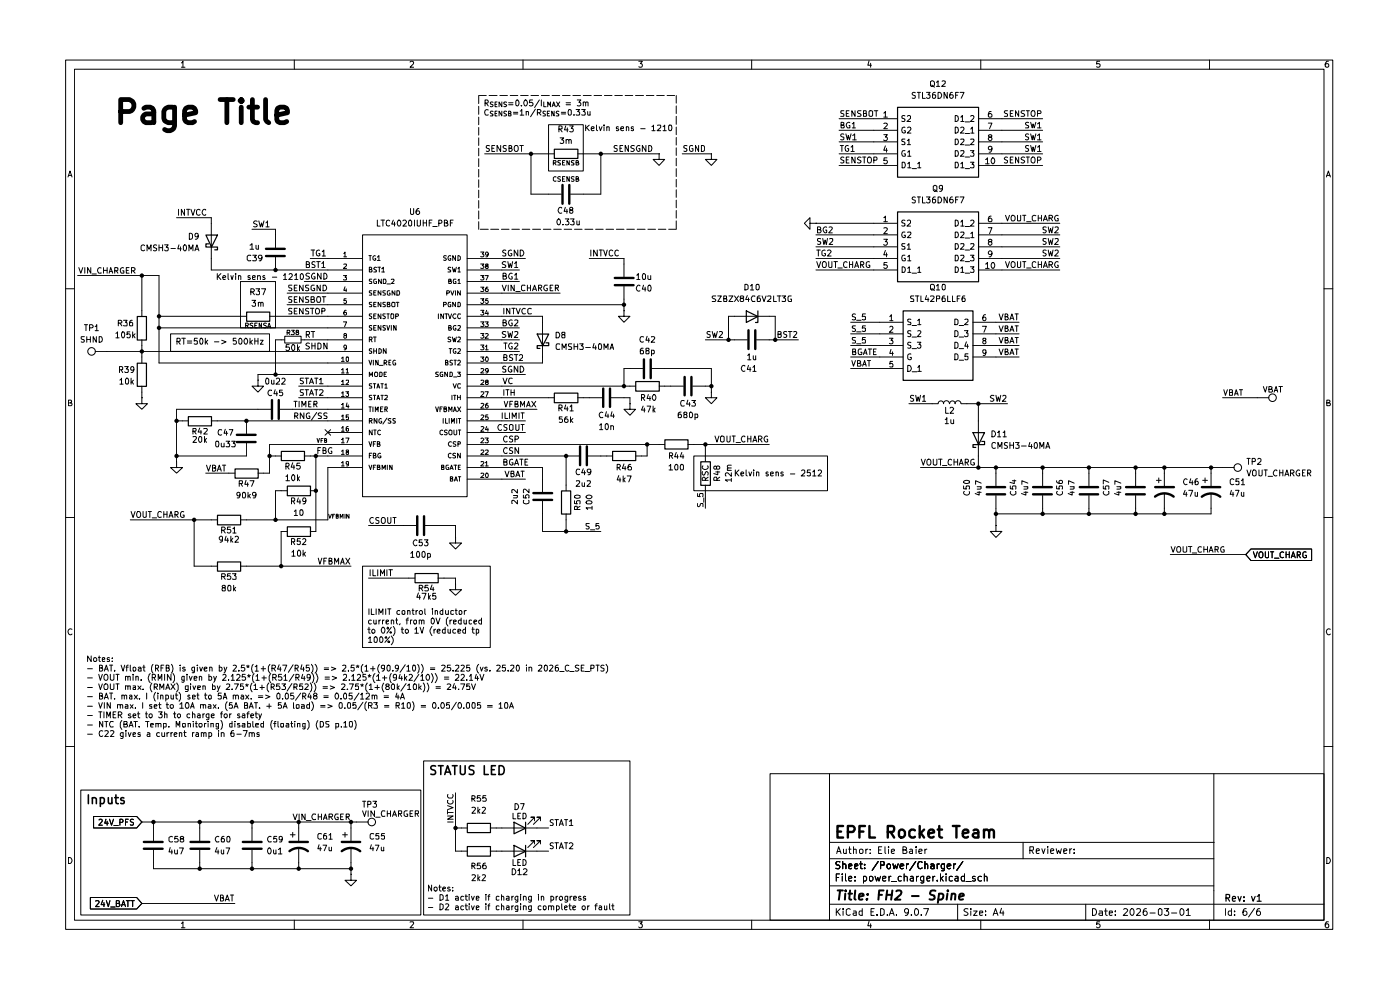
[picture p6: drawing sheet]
<svg xmlns="http://www.w3.org/2000/svg" width="297mm" height="210mm" viewBox="0 0 297 210" stroke-linecap="round" stroke-linejoin="round" font-family="sans-serif">
<g fill="none" stroke="#000" stroke-width=".21">
<path d="M13.9 12.7h268.8v184.4h-268.8zM15.8 14.7h265.1v180.5h-265.1zM38.5 13.3h.1l.2-.3v1.3M38.5 14.3h.7M62.4 12.7v2M87 13.2l.5-.2 .3 .2-.1 .4-.7 .7h.8M111 12.7v2M135.5 13h.8l-.5 .5 .4 .1v.6h-.7M159.5 12.7v2M184.4 12.9l-.3 .9h.8M184.7 13.4v.9M194.2 19.7l-.4-.1-.3 .2 .1 .3 .6 .3v.3l-.2 .2-.5-.1"/>
<path d="M194.6 19.6h.7M194.9 19.6v1.3M195.7 19.6v1.3h.6M196.5 19.6h.8l-.4 .5h.3l.1 .2-.1 .5-.5 .1-.2-.2M197.4 17.3l.2-.2 .6 .2a.74 .74 0 0 1-.2 1h-.4l-.2-.1zM197.6 18.1l.6 .4M198.4 19.6l-.4 .1-.2 .2v.8l.2 .2 .4-.1v-.7h-.5l-.1 .2M198.7 17.5l.3-.4v1.2M198.7 18.3h.6M199 19.6a.65 .65 0 0 1 .8 .6 .65 .65 0 0 1-.8 .7zM199.9 17.2h.6v.4l-.7 .7h.7M201 19.6v1.3l-.7-1.3v1.3"/>
<path d="M202.1 19.6l-.5 .1a.92 .92 0 0 0 .1 1.2h.3l.2-.3v-.3l-.1-.2h-.5l-.1 .2M203.3 19.6h-.6v1.3M203.7 19.6h.8l-.6 1.3M208.1 12.7v2M233.3 13h-.6l-.1 .6h.7v.6h-.7M256.6 12.7v2M281.8 13a.71 .71 0 0 0-.7 .5 .71 .71 0 0 0 .3 .8l.4-.1v-.6l-.4-.1-.3 .3M14.4 37.5l.5-1.2 .4 1.2M14.5 37.2h.7M101.6 20.3h1.6M101.6 20.4v1.6M101.6 22.6v1.7"/>
<path d="M101.6 24.8v1.7M101.6 27v1.7M101.6 29.2v1.7M101.6 31.4v1.7M101.6 33.6v1.7M101.6 35.9v1.6M101.6 38.1v1.6M102.8 32.6h14.8M102.9 21.9l.6-.1v-.5l-.6-.1v1.3M103.2 21.9l.4 .6M103.6 23.3l-.3-.1a.67 .67 0 0 0-.5 .5 .67 .67 0 0 0 .3 .7l.5-.1M103.8 20.3h1.6"/>
<path d="M103.8 30.9h-.5l-.1 .1v.4l.6 .1v.3l-.2 .3-.4-.1M104.3 31.4h.5M104.6 21.7l-.4-.1-.2 .2 .2 .3 .4 .3a.36 .36 0 0 1-.6 .2M104.6 23.7h-.5l-.1 .2 .5 .3 .1 .2-.1 .2h-.5M104.9 30.9h-.6v1.2h.6M105 24.1h.4M105 22.1h.4M105.4 21.6h-.4v1h.4M105.4 23.6h-.4v1h.4M106 20.3h1.6M106.2 30.9v1.2l-.8-1.2v1.2M106.5 21.6v1l-.6-1v1"/>
<path d="M106.5 23.6v1l-.6-1v1M107.4 30.9h-.4l-.3 .2 .1 .3 .6 .2v.4l-.2 .1-.5-.1M107.5 21.7h-.6v.3l.6 .3-.3 .3h-.3M107.5 23.7l-.4-.1-.2 .1v.3l.6 .3-.2 .3h-.4M107.9 24.1l.4-.1v-.3l-.4-.1v1h.4l.1-.4-.2-.1M107.9 21.8h.9M107.9 22.2h.9M108 31.4h.5v-.5h-.5v1.2h.4l.3-.4-.4-.3M108.2 20.3h1.6M108.9 23.8h.9M108.9 24.2h.9M109.2 31l.5-.1a.86 .86 0 0 1 0 1.2 .46 .46 0 0 1-.6-.4z"/>
<path d="M109.7 21.2a.68 .68 0 0 1 .4 .6 .68 .68 0 0 1-.4 .7l-.3-.3v-.7zM110.3 30.9h.7M110.4 23.6l.3-.4v1.2M110.4 24.4h.7M110.4 20.3h1.7M110.6 22.4v.1M110.6 30.9v1.2M111.3 21.3a.6 .6 0 0 1 .7 .5 .6 .6 0 0 1-.5 .7l-.4-.5zM111.6 23.7h.5v.7M111.6 23.7v.7M112.6 32.6v8.6h6.5M112.6 20.3h1.7"/>
<path d="M113 21.2h-.6l-.1 .6h.7v.6h-.7M113.6 23.2l-1 1.6M114 23.9h.5l.3-.2-.1-.4-.7-.1v1.2M114.3 23.9l.5 .5M114.4 21.2l-1 1.6M114.8 21.2v1.3M114.8 20.3h1.7M115.4 21.6v1h.5M115.7 23.7l-.3-.1-.2 .1v.3l.5 .3-.1 .3h-.4M116.1 24.1h.4M116.2 22.6v-1l.3 .7 .3-.7v1M116.4 26.5h7.3v9.8h-7.3z"/>
<path d="M116.6 23.6h-.5v1h.5M117.1 22.6l.4-1 .3 1M117.1 20.3h1.6M117.2 22.3h.5M117.4 34.6l.5-.1v-.4h-.5v.9M117.6 23.6v1l-.6-1v1M117.6 34.6l.4 .4M118 37.5h-.3l-.3 .2v.5l.3 .3 .3-.1M118.1 21.6l.6 1M118.6 23.7h-.5l-.1 .2 .5 .3 .1 .2-.1 .2h-.5M118.6 27.4l.6-.1v-.4l-.6-.2v1.3M118.7 21.6l-.6 1"/>
<path d="M118.8 29.2h.8l-.4 .5 .4 .2-.1 .4h-.7M118.8 27.4l.4 .6M118.9 37.5h-.3l-.3 .1v.2l.4 .2 .2 .2-.2 .3-.4-.1M118.9 34.1h-.5a.36 .36 0 0 0 0 .4 .36 .36 0 0 0 .4 .1v.4h-.5M119.1 23.8h.9M119.1 24.2h.9M119.3 20.3h1.6M119.3 38h.4M119.3 34.5h.4M119.8 37.5h-.5v1h.5M119.8 34.1h-.5v.9h.5M120 26.7l-.2 .9h.7"/>
<path d="M120.1 29.8l.2-.2 .3 .1 .1 .7M120.1 29.6v.8M120.1 21.8h.9M120.1 22.2h.9M120.3 27.1v.9M120.6 23.3l.3-.1 .3 .3v.8l-.2 .1-.4-.1zM120.7 29.8l.2-.2 .2 .1 .1 .7M120.8 37.5v1l-.5-1v1M120.8 34.1v.9l-.5-.9v.9M120.9 26.7h.7l-.4 .5 .3 .1v.6h-.6M121.5 20.3h1.6M121.8 24.3v.1"/>
<path d="M121.8 37.5h-.4l-.2 .1v.2l.4 .2 .2 .2-.2 .3-.4-.1M121.8 34.1h-.5v.4l.4 .1 .1 .2-.1 .2h-.5M122.2 23.2h.8l-.5 .5 .5 .2-.1 .5-.7-.1M122.2 38h.3l.2-.2-.2-.3h-.3v1l.6-.2-.3-.3M122.2 34.5h.4v-.4h-.4v.9h.4l.2-.3-.3-.2M122.5 21.2h.7l-.4 .5 .3 .1v.6h-.6M122.5 32.6h17.3M123.4 23.2h.8l-.5 .5 .5 .2-.1 .5-.7-.1M123.7 21.8l.2-.2 .3 .2v.7M123.7 21.6v.9M123.7 20.3h1.7M124.2 21.8l.2-.2 .4 .1v.8"/>
<path d="M124.2 26.5v1.2M124.4 27l.6 .7M124.7 23.7l.1 .7 .4-.1M125 26.5l-.8 .7M125.2 23.7v.7M125.4 27.3l.6-.1v-.2l-.4-.1-.2 .2v.5l.2 .1 .4-.1M126 20.3h1.6M126.5 26.5v1.1l.3 .1M127.1 26.9l.3 .8 .3-.8M127.5 32.6v8.6h-6.5M128.1 26.5v.1M128.1 26.9v.8"/>
<path d="M128.2 20.3h1.6M128.7 27l.2-.1 .3 .1v.7M128.7 26.9v.8M130.4 20.3h1.6M130.9 30.9h-.4l-.2 .2v.3l.6 .2v.4l-.1 .1-.5-.1M131.2 27h-.4v.3h.3l.2 .3-.2 .1-.3-.1M131.5 31.4h.4M131.7 27.3l.6-.1v-.2a.36 .36 0 0 0-.6 .1l.1 .5h.5M132.1 30.9h-.6v1.2h.6M132.6 20.3h1.6M132.9 27l.1-.1 .3 .1 .1 .7M132.9 26.9v.8"/>
<path d="M133.3 30.9v1.2l-.7-1.2v1.2M134.4 27l-.3-.1-.2 .2 .1 .2 .4 .1v.2h-.5M134.6 30.9h-.5l-.3 .2 .1 .3 .5 .1 .2 .3-.3 .3-.5-.1M134.8 20.3h1.7M135.8 30.9h-.2a.64 .64 0 0 0-.6 .6 .64 .64 0 0 0 .5 .6l.3-.1v-.5h-.3M135.9 27.3h1M137 30.9v1.2l-.7-1.2v1.2M137.1 20.3h1.6M137.6 30.9a.64 .64 0 0 1 .7 .6 .64 .64 0 0 1-.7 .6zM138.3 26.9l.3-.4v1.2M138.3 27.7h.7M139.3 20.3h1.6"/>
<path d="M139.5 26.6l.6-.1 .1 .5-.8 .7h.8M139.8 32.6v1.2h1.2l-1.2 1.3-1.2-1.3h1.2M139.8 32.6h.1M140.7 26.9l.3-.4v1.2M140.7 27.7h.6M141.5 20.3h1.6M141.9 26.7l.1-.2h.4a.86 .86 0 0 1-.1 1.2l-.4-.2zM143.5 20.3v1.6M143.5 22.5v1.6M143.5 24.7v1.7M143.5 27v1.6M143.5 29.2v1.6"/>
<path d="M143.5 31.4v1.6M143.5 33.6v1.6M143.5 35.8v1.7M143.5 38.1v1.6M144.7 32.6h6.2M145.7 30.9h-.4l-.2 .1v.4l.6 .1v.3l-.2 .3-.4-.1M146.9 30.9h-.3l-.3 .3v.6l.3 .3 .4-.1v-.5h-.2M148.2 30.9v1.2l-.7-1.2v1.2M148.8 30.9h.3l.4 .3v.6l-.4 .3h-.3zM150.9 32.6v1.2h1.2l-1.2 1.3-1.3-1.3h1.3M150.9 32.6h.1M178 32.6h12.4"/>
<path d="M178 25.2h12.4M178 27.6h12.4M178 30.1h12.4M178 35.1h12.4M178.3 30.9h.6M178.4 26.5h.5l.1-.5-.6-.1v1.2h.6l.1-.3-.3-.3M178.6 30.9v1.2M179 28.5l-.4-.1-.3 .3 .1 .2 .6 .3v.3l-.2 .2-.5-.1M179 23.5h-.6a.47 .47 0 0 0 .1 .5 .47 .47 0 0 0 .4 .2v.5h-.6M179 33.4l-.4-.1-.3 .3 .1 .2 .6 .3v.3l-.2 .2-.5-.1M179.4 28.4l.4 1.3 .2-1 .2 1 .3-1.3M179.5 24.1h.5"/>
<path d="M179.5 33.9h.5M180 30.9h-.1a.64 .64 0 0 0-.6 .6 .64 .64 0 0 0 .5 .6l.2-.1v-.5h-.2M180.1 23.5h-.6v1.2h.6M180.1 33.3h-.6v1.3h.6M180.3 26a.61 .61 0 0 0-.8 .3 .61 .61 0 0 0 .3 .8h.5v-.5h-.2M180.5 31.2l.4-.3v1.2M180.5 32.1h.7M180.8 26.3l.3-.4v1.2M180.8 27.1h.7M180.9 28.7l.4-.3v1.3M180.9 29.7h.7M181.4 23.5v1.2l-.7-1.2v1.2"/>
<path d="M181.4 33.3v1.3l-.7-1.3v1.3M182.7 23.5h-.6l-.2 .2 .3 .4h.2l.3 .4-.2 .2h-.6M182.7 33.4l-.5-.1-.3 .3 .1 .2 .7 .4-.3 .4-.5-.1M183 33.3h.7M183.2 24.1h.4l.2-.2-.1-.4h-.5v1.2h.6v-.4l-.2-.2M183.3 33.3v1.3M184.2 33.4l.3-.1 .4 .4-.1 .7-.3 .2-.3-.1-.2-.3zM184.4 23.7l.1-.2h.4l.2 .2v.8l-.2 .2h-.4l-.1-.2zM185.4 34h.5l.1-.2v-.3l-.1-.2h-.5v1.3M185.5 23.5h.7M185.9 23.5v1.2M187.5 24l.3-.3v1.1"/>
<path d="M187.5 26.2l.5-.1 .3 .3-.8 .9h.8M187.5 28.6h.8l-.5 .5 .5 .1v.4l-.3 .2h-.3l-.2-.1M187.5 24.8h.8M187.8 30.9l-.3 1h.8M188.1 31.4v.9M188.2 33.5h-.6l-.1 .6 .6-.1 .2 .5-.3 .2h-.3l-.2-.1M191.4 34.4a.66 .66 0 0 1 .6 .4 .66 .66 0 0 1-.2 .8h-.4zM192 24.6l-.4-.1-.3 .3 .1 .3 .6 .2v.3l-.2 .2-.5-.1M192 27h-.1a.64 .64 0 0 0-.6 .6 .64 .64 0 0 0 .5 .6l.3-.1v-.4h-.3M192 29.5h-.6l-.1 .2 .1 .3 .6 .3v.3h-.7M192 32a.66 .66 0 0 0-.7 .4 .66 .66 0 0 0 .3 .7h.5v-.5h-.3M192.5 24.7l.2-.2h.3l.2 .2v.4l-.8 .7h.8"/>
<path d="M192.5 29.8l.3-.3v1.2M192.5 30.7h.7M192.6 27.1l.4-.1 .2 .4-.7 .8h.7M192.6 32.3l.3-.3v1.1M192.6 34.7l.3-.3v1.2M192.6 33.1h.6M192.6 35.6h.6M193.5 35.8h.9M194.7 34.7l.3-.3v1.2M194.7 35.6h.7M198 39.5l.2-.2 .5 .2v.8l-.2 .3h-.3l-.2-.3zM199.9 39.8l-.1 .3-.5-.1v-.6h.6v.9l-.1 .2-.5 .1"/>
<path d="M202.6 24.5a.64 .64 0 0 1 .7 .6 .64 .64 0 0 1-.7 .7zM202.6 27a.64 .64 0 0 1 .7 .6 .64 .64 0 0 1-.7 .6zM202.6 29.5h.5a.66 .66 0 0 1 .2 .8 .66 .66 0 0 1-.7 .4zM202.6 32a.66 .66 0 0 1 .7 .4 .66 .66 0 0 1-.2 .7h-.5zM202.6 34.4a.66 .66 0 0 1 .7 .4 .66 .66 0 0 1-.2 .8h-.5zM202.7 20.2h.5M203.8 24.8l.4-.3v1.3M203.8 27.1l.5-.1 .2 .4-.8 .8h.8M203.8 29.6l.6-.1 .1 .3-.8 .9h.8M203.8 32h.6l.1 .3-.8 .8h.8M203.8 34.7l.4-.3v1.2M203.8 35.6h.7"/>
<path d="M203.8 25.8h.7M204.8 33.3h.9M204.8 35.8h.9M204.8 25.9h.9M204.8 28.3h.9M204.8 30.8h.9M205.9 32h.7l-.4 .4 .4 .2-.1 .5h-.6M205.9 34.4h.7l-.4 .4 .4 .3-.1 .5-.6-.1M205.9 24.7l.5-.2 .2 .3-.7 1h.7M205.9 27.4l.4-.4v1.2M205.9 29.6l.6-.1 .1 .3-.7 .9h.7M205.9 28.2h.7"/>
<path d="M207.6 32.6h13.6M207.6 25.2h13.6M207.6 27.6h13.6M207.6 30.1h13.6M207.6 35.1h13.6M209.1 33.8l.4-.3v1.2M209.1 34.7h.7M209.7 26.1h.7l-.5 1.2M209.9 29.1l-.2-.3 .1-.1h.5v.3l-.4 .1-.2 .2v.3l.2 .2h.3l.2-.2v-.3l-.2-.2M210.3 23.7h-.5a.94 .94 0 0 0 0 1.1h.5l.1-.1v-.4l-.2-.2h-.3l-.2 .2M210.4 31.5l-.1 .2a.42 .42 0 0 1-.5 0 .42 .42 0 0 1 0-.6l.4-.1a.72 .72 0 0 1 .2 .8 .72 .72 0 0 1-.6 .5M210.4 33.6a.61 .61 0 0 1 .7 .4 .61 .61 0 0 1-.4 .7 .71 .71 0 0 1-.3-1.1z"/>
<path d="M213.7 23.5h-.5l-.1 .2 .2 .4 .4 .2v.3l-.6 .1M213.7 33.4l-.4-.1-.2 .3v.2l.6 .3v.3l-.1 .2-.5-.1M214.3 24.1h.5M214.3 33.9h.5M214.9 23.5h-.6v1.2h.6M214.9 33.3h-.6v1.3h.6M216.1 23.5v1.2l-.7-1.2v1.2M216.1 33.3v1.3l-.7-1.3v1.3M217.4 23.5h-.6l-.2 .2 .3 .4h.2l.3 .2v.2l-.2 .2h-.6M217.4 33.4l-.5-.1-.3 .3 .1 .2 .7 .4-.3 .4-.5-.1M217.7 23.5h.7M217.7 33.3h.7"/>
<path d="M218.1 23.5v1.2M218.1 33.3v1.3M218.2 26l-.4-.1-.3 .3 .1 .3 .5 .1v.5h-.6M218.2 28.5l-.4-.1-.3 .3 .1 .2 .5 .2v.5h-.6M218.2 30.9h-.4l-.3 .2 .1 .3 .5 .1v.5h-.6M218.6 25.9l.4 1.2 .2-.8 .2 .8 .3-1.2M218.6 28.4l.4 1.3 .2-1 .2 1 .3-1.3M218.6 30.9l.4 1.2 .2-.9 .2 .9 .3-1.2M218.8 23.7l.2-.2h.4l.2 .4-.2 .8h-.4a.82 .82 0 0 1-.2-1zM218.8 33.5l.5-.2a.86 .86 0 0 1 0 1.3l-.3-.1a.74 .74 0 0 1-.2-1zM220.1 24.1h.6l.1-.2v-.3l-.7-.1v1.2M220.1 26.3l.4-.4v1.2"/>
<path d="M220.1 28.7l.4-.3v1.3M220.1 31.2l.4-.3v1.2M220.1 34h.5l.2-.4-.2-.3h-.5v1.3M220.1 27.1h.7M220.1 29.7h.7M220.1 32.1h.7M281.4 37.5l.4-1.2 .4 1.2M281.5 37.2h.6M16.5 58.5h17.2v18.5h43.2M16.7 56.8l.4 1.1 .5-1.1M18 56.8v1.1M19.3 56.8v1.1l-.7-1.1v1.1"/>
<path d="M19.5 58.1h.9M21.5 56.8a.61 .61 0 0 0-.8 .4 .61 .61 0 0 0 .2 .7h.6M22 56.8v1.1M22 57.4h.7M22.7 56.8v1.1M23.2 57.9l.3-1.1 .4 1.1M23.2 57.6h.6M24.3 57.4h.5l.2-.1v-.5h-.7v1.1M24.7 57.4l.3 .5M26.2 56.8h-.1a.66 .66 0 0 0-.6 .4 .66 .66 0 0 0 .3 .7h.5v-.5h-.3M26.8 57.4h.4M27.4 56.8h-.6v1.1h.6"/>
<path d="M27.9 57.4h.5l.3-.2-.1-.4h-.7v1.1M28.2 57.4l.5 .5M30.1 58.5v8.6M30.7 52.1l-.4-.2-.4 .4v.6l.2 .2 .3 .1 .3-.2M31.2 53.2v-1.3l.4 1 .4-1v1.3M33.2 52l-.4-.1-.3 .3 .1 .3 .6 .2v.3l-.2 .2-.5-.1M33.7 51.9v1.3M33.7 52.5h.8M34.5 51.9v1.3M34.9 51.9h.8l-.4 .5 .4 .1v.5l-.2 .2h-.4l-.2-.2M36.3 52.7h.9M37.5 46.2h7.3v11.1h32.1"/>
<path d="M37.9 44.4v1.3M38 51.9l-.3 .9h.8M38.3 52.4v.8M38.9 52.2l.3-.3a.68 .68 0 0 1 .4 .7 .68 .68 0 0 1-.4 .6l-.3-.2zM39.2 44.4v1.3l-.7-1.3v1.3M39.6 44.4h.7M39.9 44.4v1.3M40.1 53.2v-1.3l.4 1 .4-1v1.3M40.2 49.5h.3l.3 .3v.6l-.3 .4h-.3zM40.5 44.4l.4 1.3 .5-1.3M41.4 53.2l.4-1.3 .4 1.3M41.4 52.9h.6"/>
<path d="M42 50l-.1 .2a.36 .36 0 0 1-.5-.2v-.4l.4-.1 .2 .2v.7l-.3 .4h-.3M42.5 44.6l-.4-.2-.4 .3 .1 .8 .3 .2 .4-.2M43.6 44.6l-.1-.2a.6 .6 0 0 0-.6 .7 .6 .6 0 0 0 .7 .5v-.1M46.1 58v1.3M46.3 58.6l.6 .7M46.9 58l-.8 .8M47.3 58.9l.6-.1-.2-.3-.4 .1v.5l.2 .2 .3-.1M48.4 58v1.1l.2 .2M49 58.5l.2 .8 .3-.8M50 58v.2M50 58.5v.8M50.6 58.6l.2-.1 .3 .1v.7"/>
<path d="M50.6 58.5v.8M51 59.7h7.5v9.8h-7.5zM53 58.5h-.4v.3l.4 .1 .1 .2-.1 .2-.4-.1M53 52l.5-.3v1.2M53 52.9h.8M53.2 54.2l-.5-.1-.3 .3v.7l.3 .2 .5-.1M53.5 48.6h5v3.9M53.5 58.9l.6-.1v-.3h-.4l-.2 .1v.5l.2 .2 .4-.1M53.6 54.1h.8l-.4 .5 .4 .2v.4l-.2 .1-.6-.1M54.3 52v.7l.2 .2 .3-.1M54.6 46.9h-.5l-.3 .2 .2 .3 .5 .2v.4h-.7M54.6 58.6l.3-.1 .3 .1v.7"/>
<path d="M54.6 58.5v.8M54.8 52v.9M54.9 46.9l.3 1.2 .3-.8 .2 .8 .3-1.2M55.6 54.6l-.3 .3h-.2l-.3-.3 .2-.5 .5 .1a.98 .98 0 0 1-.2 1.1h-.3M56.2 58.5h-.3l-.2 .2 .6 .4-.2 .2-.4-.1M56.4 47.3l.4-.4v1.2M56.4 48.1h.7M57.8 58.8h.9M58.5 54.6v2.7M60.2 58.5l.3-.5v1.3M60.2 59.3h.6M61.3 58.2l.5-.2 .2 .5-.7 .8h.7"/>
<path d="M62.5 58.5l.4-.5v1.3M62.5 59.3h.7M64 58a.68 .68 0 0 1 .4 .7 .68 .68 0 0 1-.4 .6l-.3-.3v-.7zM64.6 59.7h12.3M65 56.1h.5l.2-.4-.3-.2h-.4v1.3h.5l.2-.1v-.4l-.3-.2M65.7 58l-.6-.1-.2 .3 .2 .3 .5 .2v.4h-.7M65.8 54.8h11.1M66 53h.8M66.4 53v1.3M66.8 58a.57 .57 0 0 0-.7 .6 .57 .57 0 0 0 .7 .5v-.4h-.2M66.8 55.6h-.6v.5l.6 .2v.2l-.2 .3-.4-.1M67.2 55.5h.7"/>
<path d="M67.5 55.5v1.3M67.8 53.1l-.1-.1a.64 .64 0 0 0-.6 .6 .64 .64 0 0 0 .5 .7l.3-.2v-.3h-.3M68.1 57.9v1.3l-.8-1.3v1.3M68.3 55.9l.3-.4v1.3M68.3 56.8h.7M68.4 53.4l.3-.4v1.3M68.4 54.3h.6M68.7 57.9a.64 .64 0 0 1 .7 .7 .64 .64 0 0 1-.7 .6zM72.9 58.5h.6l-.3 .3 .3 .2-.1 .4-.5-.1M72.9 53.8l.3-.3v1M72.9 56.1l.5-.1 .1 .3-.6 .6h.6M72.9 54.5h.6"/>
<path d="M76.9 49.8h22.2v55.6h-22.2zM78.3 54.2h.5M78.4 57.2l.5-.1-.2-.4h-.3v1h.5v-.3l-.2-.2M78.5 54.2v1M78.9 59.2l-.5 .1v.3l.5 .2-.1 .3h-.4M79.6 54.3l-.1-.1-.4 .3v.5l.4 .2h.2v-.4h-.2M79.8 59.2h-.3l-.2 .2v.5l.2 .2h.4v-.4h-.2M79.9 56.8l-.4-.1-.2 .2 .2 .2a.43 .43 0 0 1 .3 .6h-.5M80 54.6l.4-.4v1M80 46.7v1.3h.6M80 55.2h.6M80.1 56.7h.6"/>
<path d="M80.5 56.7v1M80.8 46.7h.8M80.9 59.2v.9l-.6-.9v.9M81 57l.3-.3v1M81 57.7h.6M81.2 46.7v1.3M81.3 59.2l.5 .1 .1 .4-.2 .4h-.4zM82.7 46.9l-.3-.2a.65 .65 0 0 0-.5 .6 .65 .65 0 0 0 .5 .7l.3-.1M83 59.3l.5-.1 .1 .2-.6 .7h.6M83.4 46.7l-.3 .8h.8M83.7 47.1v.9M84.4 46.8a.6 .6 0 0 1 .7 .5 .6 .6 0 0 1-.5 .7l-.3-.6z"/>
<path d="M85.5 46.9l.1-.2h.4l.2 .2-.1 .4-.6 .7h.7M86.7 46.9l.4-.2 .2 .2v.8l-.2 .3-.4-.1zM87.1 44.2v1l.2 .3 .5-.2v-1.1M87.9 46.7v1.3M88.5 46.7v1.2l.2 .1h.2l.3-.3v-1M88.9 44.2l-.4 .1-.2 .3v.6l.2 .3h.3l.2-.3-.1-.5h-.5l-.1 .3M89.8 46.7v1.3M89.8 47.3h.7M90.5 46.7v1.3M91.1 47.3h.4M91.6 46.7h-.5v1.3M91.8 48h.9"/>
<path d="M93.1 47.4l.6-.1v-.5l-.6-.1v1.3M94.3 47.3h.5l.1-.4-.2-.2h-.4v1.3h.5l.2-.5-.3-.2M94.7 54.3l-.4-.1-.2 .3 .2 .2h.2l.2 .4-.2 .1h-.4M95.2 59.6h.4v-.4h-.4v.9h.4l.2-.3-.3-.2M95.5 47.3h.5M95.6 54.3a.45 .45 0 0 0-.6 .4 .45 .45 0 0 0 .6 .5v-.4h-.1M95.6 56.8l-.4-.1-.2 .2 .2 .3 .3 .1v.4h-.5M96 56.7l.2 1 .2-.7 .2 .7 .2-1M96.1 46.7h-.6v1.3M96.6 54.2v1l-.6-1v1M96.7 59.2l-.5 .1-.1 .4 .2 .4h.4v-.4h-.1M97.1 54.2l.6 .3v.5l-.4 .2h-.2z"/>
<path d="M97.1 57l.3-.3v1M97.1 59.5l.3-.3v.9M97.1 57.7h.6M99.1 54.8h12.4M99.1 57.3h11.1M99.1 59.7h11.1M101.6 40.3v1.6M101.6 42.5v1.6M101.6 44.7v1.7M101.6 47v1.6M101.9 48.6h1.7M102 53.5h.7l-.4 .4 .4 .2v.2l-.2 .2-.5-.1"/>
<path d="M102 56h.7l-.4 .3 .4 .2v.3l-.2 .1-.5-.1M102 58.5h.7l-.4 .3 .4 .2v.2l-.2 .2-.5-.1M102.9 58.5h.7l-.4 .9M103.2 56.4l-.2-.2 .1-.2h.4v.3l-.4 .1-.1 .2 .1 .3h.4l.1-.3-.3-.2M103.6 53.9l-.1 .2a.32 .32 0 0 1-.4-.1 .32 .32 0 0 1 0-.4 .32 .32 0 0 1 .4-.1l.1 .6-.3 .4h-.2M104.1 48.6h1.7M106.4 48.6h1.6M106.7 58.5h.6v-.5l-.6-.1v1.3h.5l.3-.4-.4-.3M107.3 55.6l-.5-.1-.3 .2 .2 .4 .5 .2v.4h-.7M107.3 53.1l-.4-.1-.3 .3 .1 .2 .6 .3v.3l-.2 .2-.5-.1M107.7 55.5l.3 1.3 .2-.9 .3 .9 .2-1.3M108.5 53.1l-.1-.1a.64 .64 0 0 0-.6 .6 .64 .64 0 0 0 .5 .7l.3-.2v-.3h-.3"/>
<path d="M108.6 48.6h1.6M108.7 58a.58 .58 0 0 0-.8 .6 .58 .58 0 0 0 .8 .5v-.4h-.2M109.2 58.4l.3-.5v1.3M109.2 55.9l.3-.4v1.3M109.2 59.2h.6M109.2 56.8h.6M109.8 53v1.3l-.7-1.3v1.3M110.4 53a.65 .65 0 0 1 .7 .7 .65 .65 0 0 1-.7 .6zM110.8 48.6h1.6M113 48.6h1.7M115.3 48.6h1.6M117.5 48.6h1.6"/>
<path d="M118.2 46.7l.3-.3a.68 .68 0 0 1 .4 .7 .68 .68 0 0 1-.4 .6l-.4-.5zM119.2 44.1l-.2-.1a.6 .6 0 0 0-.6 .7 .6 .6 0 0 0 .8 .5M119.4 47.6v.1M119.7 48.6h1.6M119.9 46.4h.8l-.4 .5 .4 .3-.1 .4h-.7M119.9 44l-.2 .8h.7M120.3 44.4v.8M121 46.4h.8l-.4 .5 .4 .1v.6h-.8M121.1 44.6l-.2-.2v-.3a.34 .34 0 0 1 .5 0 .34 .34 0 0 1 0 .4l-.5 .2v.5a.36 .36 0 0 0 .6-.2l-.1-.4h-.1M121.9 48.6h1.6M122.4 46.9v.7h.5M122.9 46.9v.8"/>
<path d="M124.1 48.6h1.7M125 54.8h7.4v3.9M125.3 53v1.3M126.4 48.6h1.6M126.7 53v1.3l-.8-1.3v1.3M127.1 53h.7M127.5 53v1.3M128.1 53l.4 1.3 .3-1.3M128.6 48.6h1.6M130 53.2l-.4-.2-.4 .4v.6l.2 .2 .3 .1 .3-.2M130.8 48.6h1.6M131.2 53.2l-.3-.2a.65 .65 0 0 0-.5 .7 .65 .65 0 0 0 .5 .6l.3-.2"/>
<path d="M133 48.6h1.6M135.1 58.4l.3-.4v1.3M135.1 59.3h.7M135.2 48.6h1.7M136.5 58l.4 .3v.7l-.4 .3a.9 .9 0 0 1 0-1.3zM137.5 58.5v.6l.2 .2 .3-.1M137.5 48.6h1.6M138 58.5v.8M139.7 48.6h1.6M141.9 48.6h1.6M143.5 40.3v1.6M143.5 42.5v1.6"/>
<path d="M143.5 44.7v1.6M143.5 46.9v1.7M171.8 47.4v-1.2l-1.2 1.2 1.2 1.2v-1.2h1.3M173.1 47.4h.1M173.1 54.8h17.3M173.1 57.3h17.3M173.1 47.4h17.3M173.1 49.8h17.3M173.1 52.4h17.3M173.3 55.5l.4 1.3 .4-1.3M173.3 53h.7M173.4 48.7l.6-.1v-.4l-.6-.1v1.3h.5l.3-.4-.3-.3"/>
<path d="M173.6 53v1.3M174.1 50.7h-.7v.4l.6 .2 .1 .1-.2 .5-.5-.1M174.5 55.7l.3-.2 .4 .2 .1 .6-.3 .5-.5-.2zM174.5 50.6l.3 1.3 .2-1 .3 1 .3-1.3M175 53.1l-.2-.1-.4 .4 .1 .7 .3 .2 .2-.1 .1-.4h-.2M175.4 48.2a.58 .58 0 0 0-.8 .6 .58 .58 0 0 0 .8 .5v-.5h-.3M175.6 53.2l.1-.2h.4l.2 .3-.7 1h.7M175.8 55.5v1l.3 .3 .4-.1v-1.2M175.9 48.2l.4-.1 .3 .4-.8 .9h.8M176 50.7h.7v.4l-.8 .8h.8M176.9 55.5h.8M177.2 55.5v1.3"/>
<path d="M177.8 56.8h.9M179.7 55.7l-.3-.2a.65 .65 0 0 0-.5 .6 .65 .65 0 0 0 .5 .7l.3-.1M180.2 55.5v1.3M180.2 56.1h.7M180.9 55.5v1.3M181.3 56.8l.4-1.3 .5 1.3M181.5 56.4h.6M182.6 56.2l.6-.1v-.5l-.6-.1v1.3M182.8 56.2l.5 .6M184.4 55.6h-.5l-.1 .2v.6l.1 .3h.6v-.4h-.2M187.5 46.2l.3-.4v1.2M187.5 48.4l.5-.1 .3 .3-.8 1h.8"/>
<path d="M187.5 50.8h.8l-.5 .5 .5 .1v.4l-.3 .2h-.3l-.2-.1M187.5 47h.8M187.8 53.1l-.3 1h.8M188.1 53.6v.9M188.2 55.7h-.6l-.1 .6h.7l.1 .4-.3 .2h-.3l-.2-.1M191.4 56.6a.66 .66 0 0 1 .6 .4 .66 .66 0 0 1-.2 .8h-.4zM192 46.8l-.4-.1-.3 .2 .1 .4 .6 .1v.5h-.7M192 49.2h-.4a.61 .61 0 0 0-.3 .8 .61 .61 0 0 0 .8 .3v-.4h-.3M192 51.7h-.6l-.1 .2 .1 .3 .6 .2v.4h-.7M192 54.1a.66 .66 0 0 0-.7 .5 .66 .66 0 0 0 .3 .7l.5-.1v-.4h-.3M192.5 46.9l.2-.2h.3l.2 .2v.4l-.8 .7h.8M192.5 52l.3-.3v1.2"/>
<path d="M192.5 52.9h.7M192.6 49.3l.6-.1v.4l-.7 .8h.7M192.6 54.5l.3-.4v1.2M192.6 56.9l.3-.3v1.2M192.6 55.3h.6M192.6 57.8h.6M193.5 57.9h.9M194.2 41.9l-.4-.1-.3 .2 .1 .3 .6 .2v.4l-.2 .1h-.5M194.6 41.8h.7M194.7 56.9l.3-.3v1.2M194.7 57.8h.7M194.9 41.8v1.2"/>
<path d="M195.7 41.8v1.2h.6M196.5 41.8h.8l-.4 .5h.3l.1 .2-.1 .5h-.5l-.2-.1M198.2 40.3l.6 .4M198.4 41.8l-.4 .1-.2 .2v.8l.2 .1h.4v-.7h-.5l-.1 .2M199 41.8a.65 .65 0 0 1 .8 .6 .65 .65 0 0 1-.8 .6zM201 41.8v1.2l-.7-1.2v1.2M202.1 41.8l-.5 .1-.1 .9 .2 .2h.3l.2-.2v-.3l-.1-.2h-.5l-.1 .2M202.6 46.7a.64 .64 0 0 1 .7 .6 .64 .64 0 0 1-.7 .7zM202.6 49.2h.5a.66 .66 0 0 1 .2 .8 .66 .66 0 0 1-.7 .4zM202.6 51.7h.5a.66 .66 0 0 1 .2 .7 .66 .66 0 0 1-.7 .5zM202.6 54.1a.66 .66 0 0 1 .7 .5 .66 .66 0 0 1-.2 .7h-.5zM202.6 56.6a.66 .66 0 0 1 .7 .4 .66 .66 0 0 1-.2 .8h-.5z"/>
<path d="M202.7 42.4h.5M203.3 41.8h-.6v1.2M203.7 41.8h.8l-.6 1.2M203.8 47.1l.4-.4v1.3M203.8 49.3l.6-.1 .1 .4-.8 .8h.8M203.8 51.8l.6-.1 .1 .3-.8 .9h.8M203.8 54.2l.6-.1 .1 .4-.8 .8h.8M203.8 56.9l.4-.3v1.2M203.8 57.8h.7M203.8 48h.7M204.8 53h.9M204.8 55.5h.9"/>
<path d="M204.8 57.9h.9M204.8 48h.9M204.8 50.5h.9M205.9 54.1h.7l-.4 .5 .4 .2-.1 .5-.6-.1M205.9 56.6h.7l-.4 .4 .4 .3-.1 .5-.6-.1M205.9 46.9l.5-.2 .2 .4-.7 .9h.7M205.9 49.6l.4-.4v1.2M205.9 51.8l.6-.1 .1 .3-.7 .9h.7M205.9 50.4h.7M207.6 54.8h17.2M207.6 57.3h17.2M207.6 47.4h17.2"/>
<path d="M207.6 49.8h17.2M207.6 52.4h17.2M209.1 56l.4-.3v1.2M209.1 56.9h.7M209.7 48.3h.7l-.5 1.3M209.9 51.3l-.2-.2 .1-.3h.5l.1 .3-.1 .2h-.4l-.2 .2v.3l.2 .2h.3l.2-.2v-.3l-.2-.2M210.3 45.8l-.5 .1a.94 .94 0 0 0 0 1.1h.5l.1-.1v-.4l-.2-.2h-.3l-.2 .2M210.4 53.7l-.1 .3h-.5l-.1-.5 .2-.3h.3l.2 .3-.1 .8-.5 .2M210.4 55.7a.61 .61 0 0 1 .7 .5 .61 .61 0 0 1-.4 .7 .71 .71 0 0 1-.3-1.2zM213.3 55.5l.4 1.3 .5-1.3M213.3 45.7l.4 1.2 .5-1.2M214.8 55.5l.3 .1a.74 .74 0 0 1 .2 1l-.5 .2a.86 .86 0 0 1 0-1.3z"/>
<path d="M214.8 45.7l.5 .1a.74 .74 0 0 1-.2 1.1h-.4a.86 .86 0 0 1 .1-1.2zM215.9 55.5v1.2a.36 .36 0 0 0 .6-.2v-1M215.9 45.7v1.2h.5l.1-.2v-1M217 55.5h.6M217 45.7h.6M217.3 45.7v1.2M217.3 55.5v1.3M217.8 56.8h.9M217.8 47h.9M219.7 55.7l-.4-.2-.3 .3 .1 .8 .2 .2 .4-.1M219.7 45.8a.45 .45 0 0 0-.7 .1v.7l.2 .3 .5-.1M220.3 56.1h.6"/>
<path d="M220.3 45.7v1.2M220.3 55.5v1.3M220.3 46.3h.6M220.9 45.7v1.2M220.9 55.5v1.3M221.4 56.8l.4-1.3 .4 1.3M221.4 46.9l.4-1.2 .4 1.2M221.4 56.4h.6M221.4 46.5h.6M221.9 53.1l-.5-.1-.1 .2v.3l.6 .5-.2 .3-.4-.1M221.9 48.2h-.6v.4l.6 .4-.2 .4-.4-.1M221.9 50.7h-.6v.4l.6 .3-.2 .5-.4-.1"/>
<path d="M222.4 53l.2 1.3 .3-.9 .2 .9 .3-1.3M222.4 48.1l.2 1.3 .3-.9 .2 .9 .3-1.3M222.4 50.6l.2 1.3 .3-1 .2 1 .3-1.3M222.5 56.2l.7-.1 .1-.4-.3-.2h-.5v1.3M222.5 46.3h.6l.2-.2-.1-.3-.7-.1v1.2M222.9 56.2l.4 .6M222.9 46.3l.4 .6M223.8 53.2l.2-.2h.3l.2 .2v.3l-.8 .8h.8M223.8 48.2h.7v.4l-.8 .8h.8M223.8 50.7h.7v.4l-.8 .8h.8M224.5 55.6l-.2-.1a.6 .6 0 0 0-.6 .7 .6 .6 0 0 0 .8 .5v-.4h-.2M224.5 45.8a.61 .61 0 0 0-.8 .3 .61 .61 0 0 0 .3 .8h.5v-.6h-.2"/>
<path d="M13.9 61.3h1.9M17.9 71.4l-.7 .1v.3l.7 .5-.3 .3-.4-.1M17.9 68.9h.7M18.2 68.9v1.2M18.4 71.4v1.2M18.4 72h.8M19 69.5h.7l.1-.4-.3-.2h-.5v1.2M19.2 71.4v1.2M20.2 69.3l.3-.4v1.2M20.2 74.5h56.7M20.2 70.1h.7M20.4 71.4v1.2l-.6-1.2v1.2"/>
<path d="M21 71.4h.5a.66 .66 0 0 1 .2 .8 .66 .66 0 0 1-.7 .4zM24.6 70.7l.3-.3v1.3M24.6 71.7h.7M25.1 68.5h.6l.2-.1-.1-.4-.7-.1v1.2M25.4 78.4h.6v-.5l-.1-.1h-.5v1.2M25.4 68.5l.5 .6M25.7 78.4l.3 .6M25.9 70.5l.3-.1a.76 .76 0 0 1-.2 1.3l-.2-.5zM26.2 67.9h.8l-.4 .5 .4 .1v.5h-.8M26.5 77.8h.7l-.4 .5 .4 .1v.5l-.2 .1h-.4l-.1-.1M27.6 70.4h-.6v.6l.1-.2 .5 .1v.7l-.5 .1-.1-.2M28.1 67.9l-.5 .1-.1 1 .1 .1 .5-.1v-.6h-.4l-.2 .2"/>
<path d="M28.1 70.4v1.3M28.3 71.2l.4 .5M28.4 78.4l-.1 .1h-.5l-.1-.1 .1-.6h.3l.2 .1a.85 .85 0 0 1-.2 1.1h-.3M28.7 70.8l-.6 .4M30.1 72.1v4.9M33.7 67.1h18.6M33.7 69.5h43.2M36.2 70.8h21v3.7h-21zM37.5 72.4l.7-.1v-.4l-.1-.2h-.6v1.3M37.8 72.4l.4 .6M38.6 71.7h.7M39 71.7v1.3"/>
<path d="M39.7 72.8h1M39.7 72.3h1M41.9 71.7h-.6l-.1 .6h.7v.6h-.7M42.6 71.7a.75 .75 0 0 1 .2 1.3h-.2a.9 .9 0 0 1 0-1.3zM43.6 71.7v1.3M43.7 72.5l.4 .5M44.1 72.2l-.5 .5M45.5 72.5h.9M47 72.2l1 .3-1 .4M50.1 71.7h-.6v.6h.4l.3 .2-.1 .4h-.6M50.9 71.7a.71 .71 0 0 1 .5 .7 .71 .71 0 0 1-.4 .6l-.3-.2v-.8zM52.1 71.7a.68 .68 0 0 1 .4 .7 .68 .68 0 0 1-.4 .6l-.2-.2a.77 .77 0 0 1 .2-1.1z"/>
<path d="M52.1 69h.5l.1-.3-.2-.2h-.4v1M52.4 69l.3 .5M53 71.7v1.3M53.1 72.5l.4 .5M53.2 61.9h.5l.3-.4-.3-.2h-.5v1.2M53.5 63.7h.7l-.4 .5 .4 .1v.5l-.1 .2h-.5l-.1-.2M53.5 72.2l-.5 .5M53.5 61.9l.5 .6M53.6 68.6l-.3-.1-.3 .2 .1 .3 .5 .1v.4h-.6M54.1 69h.3M54.1 72.3h.6M54.1 71.7v1.3"/>
<path d="M54.3 61.3h.8l-.4 .5h.4v.6l-.2 .1h-.4l-.2-.1M54.6 68.5h-.5v1h.5M54.7 71.7v1.3M54.8 64.3l.2-.2 .3 .2v.7M54.8 64.1v.9M55.2 72.2h.6l-.6 .8h.6M55.3 64.3l.2-.2 .3 .2v.7M55.5 68.5v1l-.5-1v1M55.5 61.3h.8l-.5 1.2M56.5 68.6l-.3-.1-.3 .2v.2l.4 .1 .2 .4-.2 .1h-.4M56.8 69.5l.3-1 .3 1M56.8 69.3h.6"/>
<path d="M57.2 67.1h19.7M60.4 71.3h3.5v1.5h-3.5zM60.4 72.1h-1.9v7.4M60.9 70.6h.4l.2-.2-.1-.3h-.5v.9M60.9 62.2h16M60.9 64.6h16M61.2 70.6l.3 .4M61.3 73.1h-.6v.6l.6-.1 .1 .2v.3l-.2 .3h-.4l-.1-.2M61.8 70.1h.6l-.3 .3 .3 .2v.4l-.6-.1M61.9 62.9l-.6 .1v.4l.6 .4-.1 .3h-.5M61.9 65.5h-.6v.3l.6 .4-.1 .4h-.5M61.9 60.5l-.6 .1v.3l.6 .4-.2 .4-.4-.1"/>
<path d="M62 73.2l.3-.1 .2 .3v.7l-.2 .3a.71 .71 0 0 1-.3-1.2zM62.4 61.1h.5M62.4 63.5h.5M62.4 66h.5M63 62.9h-.6v1.2h.6M63 65.4h-.6v1.2h.6M63 60.5h-.6v1.2h.6M63 70.5l-.2-.3 .1-.1h.4v.3l-.4 .1-.1 .1 .1 .4h.4l.1-.4-.2-.1M63.1 73.1v1.3M63.2 73.9l.3 .5M63.5 73.5l-.4 .5M63.9 72.1h13"/>
<path d="M64.3 62.9v1.2l-.8-1.2v1.2M64.3 65.4v1.2l-.8-1.2v1.2M64.3 60.5v1.2l-.8-1.2v1.2M65 71h.5l.2-.2v-.4l-.7-.1v1.3M65.2 71l.5 .6M65.5 62.9h-.6a.47 .47 0 0 0 0 .5 .47 .47 0 0 0 .5 .2v.5h-.6M65.5 65.5l-.4-.1-.3 .3 .1 .2 .6 .3v.3l-.7 .1M65.5 60.5h-.6a.47 .47 0 0 0 0 .5 .47 .47 0 0 0 .5 .2l.1 .4h-.7M65.7 72.8h-.6l-.2 .2 .1 .3 .7 .4-.3 .3h-.5M65.8 65.4h.8M66 63.5h.6v-.6h-.6v1.2l.7-.1 .1-.3-.4-.2M66 70.3h.8"/>
<path d="M66.2 72.8v1.2M66.2 73.4h.6M66.2 65.4v1.2M66.4 70.3v1.3M66.7 60.5h-.5l-.2 .2 .1 .8 .3 .2 .4-.1v-.4h-.3M66.8 72.8v1.2M67.2 65.4l.5 .2a.74 .74 0 0 1-.2 1h-.4a.86 .86 0 0 1 .1-1.2zM67.3 62.9h.6v.2l.1 .6-.1 .4h-.6v-.1l-.1-.6zM67.4 72.8h.4l.3 .3v.6l-.3 .3h-.4zM67.9 60.5v1.2l-.6-1.2v1.2M68.3 66h.6v-.5l-.6-.1v1.2M68.4 62.9h.7"/>
<path d="M68.5 60.5h.5a.66 .66 0 0 1 .3 .8 .66 .66 0 0 1-.8 .4zM68.7 62.9v1.2M69.4 72.8v1.2l-.7-1.2v1.2M72.4 76l.4-.3v1M72.4 78.4l.4-.2v.9M72.4 76.7h.6M72.4 79.1h.6M72.9 68.3h.6l-.4 1M73.1 71.2l-.2-.2 .1-.2h.4v.4h-.3l-.2 .2 .2 .3 .4-.1-.2-.4M73.2 60.8l-.3 .8h.6M73.4 63.4h-.4l-.1 .4a.35 .35 0 0 1 .6 .1 .35 .35 0 0 1-.4 .5l-.2-.2M73.4 65.8h-.2a.7 .7 0 0 0-.1 1 .36 .36 0 0 0 .4-.1 .36 .36 0 0 0-.1-.5h-.4l-.1 .2"/>
<path d="M73.4 78.4l.3-.2v.9M73.4 61.3v.5M73.4 79.1h.6M73.5 73.6l-.1 .2a.32 .32 0 0 1-.4-.1 .32 .32 0 0 1 0-.4 .32 .32 0 0 1 .4 0l.1 .5-.2 .4h-.3M73.5 75.7h.4l.1 .2-.1 .8h-.4l-.1-.2zM76.9 79.5h-22.2v1.1M78.3 76.4l.3 1 .3-1M78.4 72h.5v-.3l-.1-.2h-.4v1M78.4 79.9v-1l.3 .7 .3-.7v1M78.6 72l.3 .5M78.9 61.7l-.5 .1v.3l.5 .2-.1 .3h-.4M78.9 64.1l-.5 .1v.4l.5 .1-.1 .4h-.4"/>
<path d="M78.9 66.6l-.5 .1v.3l.5 .2-.2 .4-.3-.1M78.9 69.1h-.5l.1 .4 .4 .1v.4h-.5M78.9 74h-.5v.4l.5 .1v.4h-.5M79.2 71.5h.6M79.2 76.4v1M79.3 62.1h.3M79.3 64.6h.3M79.3 67h.3M79.3 69.5h.3M79.3 74v1M79.3 74.5h.6M79.5 79l.5-.1a.63 .63 0 0 1 0 1l-.5-.1z"/>
<path d="M79.5 71.5v1M79.8 61.7h-.5v.9h.5M79.8 64.1h-.5v1h.5M79.8 66.6h-.5v1h.5M79.8 69h-.5v1.1h.5M79.9 74v1M80.2 76.4v1l-.5-1v1M80.4 74l.5 .2v.5l-.3 .3h-.2zM80.5 77.5h.7M80.6 78.9h.3l.2 .2v.5l-.2 .3h-.3zM80.8 61.7v.9l-.6-.9v.9M80.8 64.1v1l-.6-1v1"/>
<path d="M80.8 66.6v1l-.6-1v1M80.8 69v1.1l-.6-1.1v1.1M81.5 77h.3l.3-.3-.3-.3h-.3v1M81.5 79.4h.3M81.7 61.7l-.5 .1 .1 .3 .4 .2v.3h-.5M81.7 64.1l-.5 .1 .1 .4 .4 .1v.4h-.5M81.7 66.6l-.5 .1 .1 .3 .4 .2-.1 .4-.4-.1M81.7 69.1h-.5l.2 .4 .3 .1v.4h-.5M81.7 77l.4 .4M81.9 74v1l-.6-1v1M82 78.9h-.5v1h.5M82.1 69l.2 1.1 .4-1.1"/>
<path d="M82.1 66.6h.5M82.1 60.2h.7M82.2 64.6h.4l.1-.4-.5-.1v1h.5l.1-.3-.3-.2M82.3 66.6v1M82.5 76.9h.3M82.7 61.7h-.4l-.1 .1v.6l.1 .2 .5-.1v-.3h-.2M82.9 76.4h-.4v1h.4M83 66.6h.4l.1 .2v.6l-.2 .2-.4-.2zM83 69v1.1M83.2 64.2h.6v.8l-.5 .1a.64 .64 0 0 1-.1-.9zM83.8 61.7v.9l-.6-.9v.9M83.9 76.5l-.3-.1-.3 .3v.5l.2 .2 .4-.1v-.3h-.1"/>
<path d="M83.9 67.1h.5l.1-.2-.1-.3h-.5v1M84 69v1.1l-.5-1.1v1.1M84 64.1h.6M84.2 61.7l.5 .1 .1 .4-.2 .4h-.4zM84.4 64.1v1M93 78.9h-.5v.5l.4 .1 .1 .2-.1 .2h-.5M93 66.6v1M93.9 78.9l-.5 .1v.8l.5 .1v-.4h-.1M94.1 64.6h.4l.2-.1-.1-.4h-.5v1M94.1 66.6v1l-.6-1v1M94.4 66.6h.5M94.5 76.9l.4-.1v-.3l-.4-.1v1h.4l.1-.4-.2-.1"/>
<path d="M94.7 66.6v1M94.8 62.2l.5-.1 .1-.3-.2-.1h-.4v.9M94.9 78.9v1l-.5-1v1M95.1 66.6l.4 1 .3-1M95.2 69.5h.3l.2-.3-.2-.2h-.3v1.1l.5-.1 .1-.3-.3-.2M95.3 74h.6M95.5 78.9h.3l.2 .2v.5l-.2 .3h-.3zM95.5 74v1M95.6 61.7l.4 .9 .3-.9M95.6 64.1l-.5 .1-.1 .4 .2 .5h.4v-.5h-.1M95.6 71.6l-.4-.1-.2 .2 .2 .3 .4 .2-.1 .3-.5-.1M96 71.5l.2 1 .2-.8 .2 .8 .2-1"/>
<path d="M96 76.5l-.4-.1-.1 .2v.2l.4 .2 .1 .3-.5 .1M96.2 80h.7M96.3 76.4h.5M96.6 76.4v1M96.6 64.1v1l-.6-1v1M96.6 61.7v.9M96.7 66.7l-.4-.1-.3 .4 .4 .6 .3-.2M96.7 69.1a.45 .45 0 0 0-.6 .4 .45 .45 0 0 0 .6 .5v-.4h-.1M96.7 74a.45 .45 0 0 0-.6 .5 .45 .45 0 0 0 .6 .4v-.4h-.1M97.1 78.9h.6l-.4 .4 .4 .1v.4h-.6M97.1 64.1h.4l.2 .3v.5l-.2 .2h-.4zM97.1 69.1h.6v.4l-.6 .6h.6"/>
<path d="M97.1 71.6h.6v.3l-.6 .6h.6M97.1 74h.6v.4l-.6 .6h.6M97.1 76.6l.1-.2h.3l.2 .4-.6 .6h.6M97.1 60.1h.6M97.7 61.7v.9l-.6-.9v.9M97.7 66.7l-.5-.1a.52 .52 0 0 0-.1 .6 .52 .52 0 0 0 .6 .3v-.1M99.1 67.1h16v9.9h-16M99.1 72.1h11.1M99.1 74.5h11.1M99.1 62.2h19.7M99.1 64.6h33.3M99.1 69.5h11.1"/>
<path d="M99.1 79.5h12.4M102 60.9h.7l-.4 .4 .4 .1v.3l-.2 .1h-.5M102 63.4h.7l-.4 .3 .3 .1 .1 .3-.3 .3-.4-.2M102 65.8h.7l-.4 .4 .4 .2-.1 .4h-.6M102 68.3h.7l-.4 .4 .4 .2v.2l-.3 .2-.4-.1M102 70.7h.7l-.4 .5 .4 .1v.3l-.3 .1h-.4M102 73.2h.7l-.4 .4 .4 .2v.2l-.2 .2-.5-.1M102 75.7h.7l-.4 .4 .4 .1v.3l-.2 .2-.5-.1M102.1 78.3l.4-.1 .2 .2-.7 .7h.7M102.9 68.3h.7l-.4 .4h.3l.1 .4-.3 .2-.4-.1M103 70.8l.3-.1 .3 .4-.7 .6h.7M103 73.5l.2-.3v1"/>
<path d="M103 74.2h.6M103.1 75.8l.1-.1a.47 .47 0 0 1 .4 .5 .47 .47 0 0 1-.4 .5l-.2-.4zM103.2 65.8l-.2 .7h.6M103.5 60.9h-.3l-.2 .4 .1 .5h.4v-.5h-.3l-.2 .1M103.5 63.4h-.4l-.1 .4a.35 .35 0 0 1 .6 .1 .35 .35 0 0 1-.4 .5l-.2-.2M103.5 66.2v.6M103.6 78.6l-.3 .2-.3-.2 .1-.4 .4 .1a.64 .64 0 0 1-.2 .8h-.2M106.5 60.5l.5 1.2 .4-1.2M106.7 68.4h.6v-.5h-.6v1.2h.5l.3-.4-.4-.3M106.9 75.8h.5l.2-.3-.3-.3h-.4v1.3h.5l.2-.2v-.3l-.3-.2M106.9 72.8h.7M106.9 65.4v1.2"/>
<path d="M107.2 72.8v1.2M107.3 77.8l-.4-.1-.3 .2 .1 .4 .6 .1v.5h-.7M107.3 70.4h-.7v.4l.5 .2 .2 .3-.2 .3-.6-.1M107.7 70.3l.3 1.3 .2-1 .3 1 .2-1.3M107.8 60.5v1.2M108.2 65.4v1.2l-.7-1.2v1.2M108.5 77.8a.61 .61 0 0 0-.7 .2 .61 .61 0 0 0 .1 .8l.3 .1h.4v-.5h-.3M108.6 65.4h.7M108.7 72.8h-.2a.64 .64 0 0 0-.6 .6 .64 .64 0 0 0 .6 .6h.2v-.5h-.2M108.7 67.9a.58 .58 0 0 0-.8 .6 .58 .58 0 0 0 .8 .5v-.5h-.2M108.7 75.3l-.4-.1-.2 .3 .1 .3 .5 .2v.3l-.2 .2-.4-.1M108.9 65.4v1.2"/>
<path d="M109.1 60.5v1.2l-.7-1.2v1.2M109.1 75.2h.7M109.2 72.9l.4-.1 .2 .1v.4l-.7 .7h.7M109.2 67.9h.6v.5l-.7 .7h.7M109.2 70.4h.6v.4l-.7 .8h.7M109.4 61.8h1M109.5 65.4l.4 1.2 .5-1.2M109.5 75.2v1.3M109.8 77.7v1.2l-.7-1.2v1.2M110.2 75.4l.2-.2 .4 .1 .1 .5-.8 .7h.8M110.4 77.7a.65 .65 0 0 1 .7 .6 .65 .65 0 0 1-.7 .6zM111.4 60.6l-.6-.1-.2 .2v.7a.52 .52 0 0 0 .8 .2"/>
<path d="M111.5 65.5a.61 .61 0 0 0-.8 .3 .61 .61 0 0 0 .3 .8l.5-.1M111.9 60.5v1.2M111.9 61.1h.7M112.6 60.5v1.2M112.7 65.5h-.1a.46 .46 0 0 0-.6 .2v.6l.1 .3 .6-.1M113 61.7l.4-1.2 .4 1.2M113.1 61.3h.6M114.3 61.1h.5l.1-.4-.1-.2h-.5v1.2M114.5 61.1l.4 .6M116.1 60.5h-.5a.61 .61 0 0 0-.2 .8 .61 .61 0 0 0 .7 .3v-.4h-.2M116.7 61.1h.3M117.3 60.5h-.6v1.2h.6"/>
<path d="M117.8 61.1h.6v-.6h-.6v1.2M118 70.5h.5l.2 .2v.5l-.2 .5h-.5zM118.1 61.1l.4 .6M118.7 73l-.6-.1-.1 .3v.7l.1 .2 .6-.1M119.2 74.1v-1.2l.5 .9 .4-.9v1.2M119.4 71l-.2-.3v-.2h.6v.4l-.4 .1a.42 .42 0 0 0-.2 .7l.6-.1v-.5l-.1-.1M121.3 72.9h-.6v.5a.47 .47 0 0 1 .4 .2 .47 .47 0 0 1 .1 .5h-.6M121.8 72.9v1.2M121.8 73.5h.7M122.5 72.9v1.2M123 72.9h.7l-.4 .5 .4 .2v.5l-.7-.1M124.2 73.7h1.1"/>
<path d="M126 72.8l-.2 1h.7M126.4 73.4v.7M127 73h.5l.1 .7-.1 .4h-.4l-.1-.1zM128.1 74.1v-1.2l.5 .9 .4-.9v1.2M129.4 74.1l.4-1.2 .4 1.2M129.5 73.8h.6M132.4 65.9v1.2h1.2l-1.2 1.3-1.2-1.3h1.2M132.4 65.9h.1M132.4 60.7v5.2M135.8 60.7v-.1a.58 .58 0 0 0-.8 .5 .58 .58 0 0 0 .8 .6M136.4 78.2h-4v3.7M136.4 73.9h-.3l-.3 .2v.9l.6 .1v-.7l-.3-.1-.3 .2"/>
<path d="M136.5 71.5l-.5-.1a.61 .61 0 0 0-.3 .8 .61 .61 0 0 0 .8 .3M136.5 60.5l-.2 .8h.7M136.9 60.9v.9M137.2 74.4l-.2-.1v-.3l.6-.1v.4l-.6 .2v.5l.6 .1 .1-.5-.2-.2M137.3 71.3l-.3 .9h.8M137.6 71.7v.9M137.7 60.5a.75 .75 0 0 1 .2 1.3l-.4-.3v-.8zM138.2 75.1h.5v-.8h-.5v1.2M138.2 71.5l.5-.1 .2 .3-.8 .9h.8M138.3 78.2h12.6v5M149.6 72.1h8.9M150.7 70.4l-.5-.1-.2 .3 .1 .2 .6 .3v.3l-.2 .2-.5-.1"/>
<path d="M151.1 70.3l.3 1.3 .2-1 .2 1 .4-1.3M151.8 62.8h-.5l-.2 .1 .2 .5h.3l.2 .2-.1 .4h-.6M152.3 62.8h.7l-.7 1.2h.7M152.6 70.4l.4-.1 .3 .3-.8 1h.8M153.5 63.4h.5l.1-.2-.1-.4h-.5v1.2h.6l.1-.5-.2-.1M154.6 72.1v-5h9.9v5M154.6 62.8h.9l-.9 1.2h.9M155.8 62.8l.9 1.2M156.7 62.8l-.9 1.2M157.3 63.3l-.3-.3 .2-.2h.4l.2 .1-.1 .3a.48 .48 0 0 0-.5 .2 .48 .48 0 0 0 0 .6h.4l.2-.3-.3-.4M158 60.3h.4l.3 .3v.7l-.4 .2h-.3zM158 77.7l-.1-.2a.6 .6 0 0 0-.6 .7 .6 .6 0 0 0 .7 .5"/>
<path d="M158.5 62.7l-.3 .8h.8M158.6 75.4l.4-.3v1.2M158.6 76.3h.7M158.8 77.5l-.3 .9h.8M158.8 63.2v.8M159.1 77.9v.9M159.2 60.7l.3-.4v1.2M159.2 61.5h.7M159.7 77.9l.4-.4v1.3M159.7 78.8h.7M159.8 75.5v.7l.2 .1 .3-.1M160.1 62.9l-.5-.1-.2 .5 .2 .7 .5-.1"/>
<path d="M160.3 75.5v.8M160.4 60.5l.2-.2h.3a.77 .77 0 0 1-.2 1.2l-.3-.2zM160.5 72.1h8.9M161.2 62.8h-.3l-.3 .2v.9l.6 .1a.43 .43 0 0 0 .1-.6 .43 .43 0 0 0-.6-.1l-.1 .2M161.7 62.8l.4 1.2 .4-1.2M162.9 62.9l.5-.1 .1 .5-.7 .7h.7M164.1 62.8v1.2h.6M164.9 62.8h.7M165.1 70.9l.5-.1v-.4l-.5-.1v1.3h.5l.1-.2v-.4l-.2-.1M165.3 62.8v1.2M165.9 62.8h.8l-.5 .4 .5 .3-.1 .5-.7-.1M166.9 70.4l-.4-.1-.3 .3 .1 .2 .5 .2v.5h-.6"/>
<path d="M167.3 70.3h.7M167.6 70.3v1.3M167.8 62.8h-.5l-.1 .2v.7l.1 .3 .6-.1v-.4h-.2M168.4 70.4l.4-.1 .2 .3-.7 1h.7M180.5 68.4h11.1M180.5 70.8h11.1M180.5 73.3h11.1M180.5 75.7h11.1M180.5 78.2h11.1M180.7 76.5l.4 1.2 .4-1.2M180.9 74.6h.4l.2-.1-.1-.5h-.5v1.2h.6l.1-.4-.3-.2M181.5 71.6h-.6l-.1 .1 .1 .4 .6 .2v.4l-.7 .1"/>
<path d="M181.5 69.1h-.6l-.1 .2 .1 .3 .6 .3v.3h-.7M181.5 66.7l-.4-.1-.3 .2 .1 .4 .6 .1v.5h-.7M181.7 72.9h1M181.7 70.4h1M181.7 67.9h1M181.9 77.1h.4l.3-.3-.1-.2-.6-.1v1.2h.6l.2-.4-.4-.2M182.7 74h-.5l-.1 .3v.7l.1 .2 .6-.1v-.4h-.2M183 77.7l.4-1.2 .4 1.2M183.1 77.3h.6M183.2 75.2l.4-1.2 .3 1.2M183.3 74.9h.5M183.6 71.6h-.6l-.1 .6 .2-.2h.3l.2 .2v.5h-.7"/>
<path d="M183.6 69.1h-.6l-.1 .5h.7v.6h-.7M183.6 66.6h-.6l-.1 .6h.7v.6h-.7M184 76.5h.7M184.2 74h.7M184.4 76.5v1.2M184.5 74v1.2M185.3 74.6h.4M185.9 74h-.6v1.2h.6M188.7 71.7h.7l-.4 .5 .4 .1v.5h-.7M188.8 67.2l.3-.4v1.2M188.8 69.4l.4-.2 .2 .4-.7 .9h.7M188.8 68h.6"/>
<path d="M189 74.1l-.2 .9h.7M189.4 76.7h-.6v.6l.1-.2 .5 .1v.6h-.6M189.4 74.6v.8M192.6 77.5a.65 .65 0 0 1 .7 .6 .65 .65 0 0 1-.7 .7zM193.2 67.8h-.6v.3l.6 .4v.4h-.6M193.2 70.2h-.6v.4l.6 .2v.2v.3h-.6M193.2 72.7l-.5-.1-.1 .2v.3l.6 .2v.2l-.2 .4-.4-.1M193.2 75.1h-.5l-.1 .3v.6l.1 .2 .4 .1 .2-.1v-.4h-.2M193.5 69h.9M193.5 71.5h.9M193.5 74h.9M193.5 78.9h1"/>
<path d="M193.8 62.8h-.6a.47 .47 0 0 0 .1 .5 .47 .47 0 0 0 .5 .2v.5h-.6M194.2 62.8h.7M194.6 72.6h.8l-.5 .5h.4v.7l-.5 .1-.2-.2M194.6 62.8v1.2M194.7 68l.3-.3v1.2M194.7 70.2l.4-.1 .3 .4-.8 .9h.8M194.7 77.9l.3-.4v1.3M194.7 68.9h.7M194.7 78.8h.7M195.4 62.8v1.2h.5M196.5 62.7l-.2 .8h.8M196.9 63.2v.8"/>
<path d="M197.4 62.9l.6-.1 .2 .1-.1 .4-.7 .7h.8M197.4 60.5l.2-.2h.4a.74 .74 0 0 1 .2 1l-.3 .2-.5-.2zM197.6 61.3l.6 .3M198.7 63.4h.6v-.5l-.6-.1v1.2M198.7 60.7l.3-.4v1.2M198.7 61.5h.6M199.9 60.4l.5-.1 .1 .2v.8a.35 .35 0 0 1-.4 .2 .35 .35 0 0 1-.2-.4zM200.4 62.8l-.4 .1-.1 .8v.3l.6-.1-.1-.6-.3-.1-.2 .3M201 62.8v1.2h.6M202.1 62.8v1.2h.5M202.6 67.7h.3l.3 .2v.7l-.1 .3h-.5zM202.6 70.1h.3l.3 .4v.6l-.3 .3h-.3z"/>
<path d="M202.6 72.6h.3l.3 .3v.6l-.3 .4h-.3zM202.6 75.1h.3l.3 .3v.6l-.3 .3h-.3zM203.1 63.4h.4M203.5 69h.9M203.5 71.5h.9M203.5 74h.9M203.5 76.4h.9M203.7 62.8h-.6v1.2M204.6 70.1h.8l-.4 .5 .4 .1v.5l-.2 .2h-.4l-.2-.2M204.7 67.8h.7v.4l-.8 .7h.8M204.7 62.8h-.4l-.2 .5 .1 .7h.5a.43 .43 0 0 0 0-.6 .43 .43 0 0 0-.5-.1l-.1 .2M205 72.5l-.3 .9h.7"/>
<path d="M205.3 73v.9M205.4 75.1h-.6l-.1 .5h.7v.6l-.2 .1h-.4l-.1-.1M206.4 68.4h9.8M206.4 70.8h9.8M206.4 73.3h9.8M206.4 75.7h9.8M208.4 69.2h.8l-.5 1.3M208.7 72.3l-.2-.3 .1-.3h.5a.44 .44 0 0 1-.1 .5 .44 .44 0 0 1-.4 .1 .35 .35 0 0 0 0 .6 .35 .35 0 0 0 .5-.2 .35 .35 0 0 0-.2-.4M209.1 66.8a.72 .72 0 0 0-.6 .5 .72 .72 0 0 0 .2 .7l.4-.1 .1-.4a.35 .35 0 0 0-.4-.2 .35 .35 0 0 0-.3 .2M209.2 74.7l-.3 .3-.3-.1v-.7h.5l.1 .2-.2 .9-.4 .1M212 71.6l.4 1.2 .4-1.2M212 69.1l.4 1.2 .4-1.2"/>
<path d="M212 66.6l.4 1.3 .4-1.3M212 74l.4 1.2 .4-1.2M213.2 72.2l.5-.1v-.5h-.5v1.2h.5l.2-.5-.3-.1M213.2 69.6h.5v-.5h-.5v1.2h.5l.2-.4-.3-.3M213.2 67.2h.5v-.5l-.5-.1v1.3h.5l.2-.5-.3-.2M213.2 74.6l.5-.1v-.5h-.5v1.2h.5l.2-.4-.3-.2M214.2 72.8l.5-1.2 .4 1.2M214.2 70.3l.5-1.2 .4 1.2M214.2 67.9l.5-1.3 .4 1.3M214.2 75.2l.5-1.2 .4 1.2M214.3 72.4h.6M214.3 70h.6"/>
<path d="M214.3 67.5h.6M214.3 74.9h.6M215.3 71.6h.7M215.3 69.1h.7M215.3 66.6h.7M215.3 74h.7M215.7 66.6v1.3M215.7 69.1v1.2M215.7 71.6v1.2M215.7 74v1.2M280.9 61.3h1.8M14.5 85.5h.4l.3-.3-.2-.3h-.5v1.2h.6l.2-.5-.4-.1"/>
<path d="M25.4 80.6l.4-.4v1.3M25.4 81.5h.7M26.9 80.2a.75 .75 0 0 1 .1 1.3l-.4-.3v-.7zM27.8 80.2v1.3M28 81l.3 .5M28.3 80.6l-.5 .5M30.1 84.4v1.2h-1.3l1.3 1.2 1.2-1.2h-1.2M30.1 84.4h.1M30.1 81.9v2.5M37.5 97.9v1.3h1.2l-1.2 1.2-1.3-1.2h1.3M37.5 97.9h.1M37.5 89.3h2.4"/>
<path d="M40.9 92.7l.5-.1 .3 .2-.8 1h.8M40.9 91.5h.6v-.6h-.6v1.2M41.2 91.5l.4 .6M42.3 92.7l.2-.1 .3 .2v.8l-.3 .2a.71 .71 0 0 1-.2-1.1zM42.4 90.8l-.4 .8h.8M42.6 91.3v.8M43.2 91l.6-.1 .2 .2-.1 .3-.7 .7h.8M43.4 92.6v1.2M43.5 93.3l.3 .5M43.8 98.7l.4 1.2 .5-1.2M43.8 93l-.4 .4M44.8 89.3h32.1"/>
<path d="M45.1 99.3l.6-.1v-.4l-.6-.1v1.2l.7-.1v-.4l-.3-.1M45.8 93.8l.1-.2 .4 .1 .1 .7-.1 .4-.5-.1zM46.1 99.9l.4-1.2 .4 1.2M46.3 99.5h.6M46.9 94l.1 .8 .5-.1M47 91.2l-.5-.1a.61 .61 0 0 0-.2 .8 .61 .61 0 0 0 .7 .3M47.2 98.7h.7M47.5 94v.8M47.5 98.7v1.2M47.8 91.1l-.3 .8h.8M48 93.6h.7l-.4 .4 .4 .3-.1 .5-.6-.1M48 91.5v.8"/>
<path d="M48.6 91.1h.8l-.5 1.2M49.1 93.6h.8l-.4 .4 .4 .3-.1 .5-.7-.1M52.3 94v2.7h-14.8M52.3 89.3v2.7M54.7 80.6v1.3h1.2l-1.2 1.3-1.2-1.3h1.2M54.7 80.6h.1M56.6 80.2l.4 .3v.7l-.4 .3a.9 .9 0 0 1 0-1.3zM57.2 96.7h2.4M57.4 86.8h-19.9v11.1M57.6 80.6v.8h.5M57.6 82.8h-.5a.61 .61 0 0 0-.2 .7 .61 .61 0 0 0 .7 .4M58.1 80.6v.9"/>
<path d="M58.4 82.7l-.3 .8h.8M58.6 80.4l.2-.2h.3l.2 .2v.4l-.8 .7h.8M58.7 83.1v.8M59.4 86.8h17.5M59.8 80.4l.4-.2 .3 .4-.8 .9h.8M59.9 82.8h-.6v.5l.4-.1 .3 .2-.1 .5h-.6M60.7 98.9l.6-.1v-.5l-.6-.1v1.3M60.9 98.9l.4 .6M62.1 98.2l-.3 .9h.7M62.4 85.1h.6M62.4 98.7v.8M62.5 88.3l.6-.1v-.5l-.6-.1v1.2"/>
<path d="M62.7 85.1v1.2M62.8 88.3l.4 .5M63.4 84.4h13.5M63.4 81.9h13.5M63.5 85.1v1.2M63.6 98.2h-.6l-.1 .6h.6l.2 .1v.4l-.2 .2h-.4l-.2-.1M64 86.3v-1.2l.5 .9 .4-.9v1.2M64.4 82.7h-.6v.5a.47 .47 0 0 1 .5 .2 .47 .47 0 0 1 0 .5h-.6M64.4 80.2l-.7 .1v.3l.7 .5-.3 .3-.4-.1M64.5 87.6v1.2l-.8-1.2v1.2M64.6 96.7h12.3M64.7 82.7h.8"/>
<path d="M64.7 80.2h.8M65.1 80.2v1.2M65.1 82.7v1.2M65.5 85.7h.3M65.7 87.7l-.1-.1a.66 .66 0 0 0-.6 .5 .66 .66 0 0 0 .2 .7l.5-.1v-.4h-.2M65.7 83.9l.4-1.2 .4 1.2M65.7 81.4l.4-1.2 .4 1.2M65.8 83.5h.6M65.8 81.1h.6M66 85.1h-.5v1.2h.5M66.6 85.7h.6v-.6h-.6v1.2M66.8 82.7h.6"/>
<path d="M66.8 80.2h.6M66.8 85.7l.5 .6M67 96.7v16h-1.2M67.1 80.2v1.2M67.1 82.7v1.2M67.2 87.5l-1.1 1.6M67.3 93l.2 .8 .3-.8M67.4 95.5h.5M67.8 82.8l.6-.1 .1 .1-.1 .4-.6 .7h.7M67.8 80.6l.3-.4v1.2M67.8 81.4h.7M68 94.9h-.6v1.3"/>
<path d="M68.1 93.4h.3M68.2 87.7h-.7v.3l.7 .4-.1 .4h-.6M68.5 95.5h.5l.1-.4-.6-.2v1.3h.5l.2-.4-.3-.3M68.5 93h-.4v.8M68.9 93.4h.3l.1-.2-.2-.2h-.2v.8h.3l.1-.3-.2-.1M69 91.1l1.1 1.2M69.4 87.7h-.7v.3l.7 .4-.1 .4h-.6M69.5 91.7h7.4M70.1 91.1l-1.1 1.2M70.4 95l-.2-.1a.6 .6 0 0 0-.6 .7 .6 .6 0 0 0 .8 .5v-.4h-.2M72.4 80.9l.4-.3v1M72.4 83.3l.4-.2v1"/>
<path d="M72.4 85.8l.4-.3v1.1M72.4 88.3l.4-.3v1M72.4 90.8l.4-.3v1M72.4 93.3l.4-.4v1M72.4 95.7l.4-.2v.9M72.4 98.2l.4-.3v.9M72.4 81.6h.6M72.4 84.1h.6M72.4 86.6h.6M72.4 89h.6M72.4 91.5h.6M72.4 93.9h.6"/>
<path d="M72.4 96.4h.6M72.4 98.8h.6M73.4 83.1h.6l-.4 .3 .4 .1v.4l-.2 .2-.4-.2M73.4 92.9h.6l-.4 1M73.4 80.7l.5-.1 .1 .5-.6 .5h.6M73.6 85.5l-.2 .7h.6M73.6 95.9l-.2-.4h.5l.1 .2-.6 .3 .1 .4 .5-.1v-.3l-.2-.1M73.9 90.5l-.5 .2v.7h.6l-.1-.5h-.4l-.1 .2M73.9 85.9v.7M74 88h-.6v.5l.5-.1 .1 .5h-.6M74 98.3l-.2 .2-.4-.1v-.4h.6v.7l-.5 .1M76.9 94.3h-19.7v6.1h-2.5"/>
<path d="M76.9 99.2h-7.4v11.1h-18.5M78.3 93.7l.3 1 .3-1M78.3 98.7l.3 .9 .3-.9M78.3 86.3h.5M78.4 89.3h.5v-.4l-.1-.1h-.4v1M78.4 96.6h.3M78.5 86.3v1M78.6 89.3l.3 .5M78.9 81.4l-.5 .1v.2l.5 .3v.2l-.5 .1M78.9 83.9h-.5v.3l.5 .2-.1 .4h-.4M78.9 96.1h-.5v1M78.9 91.2v1l-.5-1v1"/>
<path d="M79.1 86.3v1M79.2 96.6h.5v-.4l-.5-.1v1h.4l.2-.3-.3-.2M79.2 81.4h.5M79.2 83.9h.5M79.2 94.2h.3M79.2 99.1h.3M79.3 91.2h.5M79.5 81.4v.9M79.5 83.9v.9M79.5 91.2v1M79.6 87.3v-1l.4 .7 .2-.7v1M79.7 93.7h-.5v1"/>
<path d="M79.7 98.7h-.5v.9M80 82.3l.2-.9 .4 .9M80 84.8l.2-.9 .4 .9M80 88.8v1l-.6-1v1M80 94.2l.6-.1v-.3l-.6-.1v1h.5l.1-.3-.2-.2M80 99.1l.6-.1v-.2l-.6-.1v.9h.6v-.3l-.2-.2M80 82.1h.5M80 84.5h.5M80.7 91.3l-.2-.1-.4 .3v.5l.4 .2h.2M80.7 96.2a.46 .46 0 0 0-.6 .5 .46 .46 0 0 0 .7 .4v-.4h-.2M80.7 86.7h.4M80.8 81.4h.5"/>
<path d="M80.8 83.9h.5M80.9 88.9l-.3-.1-.2 .2v.5l.2 .3 .4-.1v-.3h-.2M81.1 99.6v-.9l.3 .7 .3-.7v.9M81.1 81.4v.9M81.1 83.9v.9M81.2 86.3h-.5v1h.5M81.7 81.7l.2-.3v.9M81.7 83.9h.4l.1 .4-.6 .5h.6M81.7 86.8l.5-.1-.1-.4h-.4v1M81.7 82.3h.5M81.8 86.8l.4 .5M82.1 88.7l-.9 1.3"/>
<path d="M82.2 98.7v.9M82.9 88.9l-.3-.1-.3 .1 .3 .4 .3 .1v.3h-.6M83.2 98.7v.9l-.5-.9v.9M83.9 88.9h-.6v.2l.6 .3v.3h-.6M92.4 86.3l.3 1 .3-1M93.3 86.7h.4M93.7 99.1l.5-.2-.1-.2h-.4v.9h.4l.1-.4-.3-.1M93.8 86.3h-.5v1M93.9 91.3l-.2-.1-.4 .3v.5l.4 .2h.2M94 88.8v1M94.2 86.7h.4l.1-.3-.5-.1v1h.4l.2-.3-.3-.3M94.5 88.8v1h.4"/>
<path d="M94.9 91.3l-.4-.1-.2 .2 .1 .2 .5 .3-.2 .3h-.4M95.1 98.7h-.3l-.2 .1v.6l.2 .2 .4-.1v-.3h-.2M95.2 87.3v-1l.3 .7 .4-.7v1M95.3 88.8v1M95.5 91.2l.4 .2v.7l-.4 .1a.6 .6 0 0 1 0-1zM95.5 99.6l.3-.9 .3 .9M95.5 99.4h.5M95.7 96.2l-.2-.1-.4 .3v.5l.4 .2h.2M95.8 89.8v-1l.2 .6 .4-.6v1M95.8 93.8a.47 .47 0 0 0-.7 .4 .47 .47 0 0 0 .7 .4M95.9 83.9v.9M96.1 81.4l.4 .9 .3-.9"/>
<path d="M96.2 87.3l.3-1 .3 1M96.2 83.9h.5M96.3 91.2v.9l.2 .1 .4-.1v-.9M96.3 98.7h.6M96.3 87h.4M96.5 83.9v.9M96.6 96.2l-.3-.1-.3 .3 .6 .4v.3h-.6M96.6 98.7v.9M96.7 93.8l-.4-.1-.2 .1 .2 .4 .4 .2-.2 .3-.4-.1M96.9 88.8v1M97.1 83.9v.9M97.1 84.3h.6"/>
<path d="M97.1 86.3l.6 1M97.1 94.2h.5l.1-.4-.6-.1v1M97.2 91.2h.5M97.2 99.1h.4M97.2 88.8h.5M97.5 88.8v1M97.5 91.2v1M97.7 81.5l-.5-.1-.1 .4 .1 .5 .5-.1M97.7 96.1v1l-.6-1v1M97.7 98.7h-.5v.9h.5M97.7 83.9v.9M97.7 86.3l-.6 1"/>
<path d="M99.1 84.4h18.5M99.1 96.7h23.7M99.1 99.2h16v5.1M99.1 86.8h14.8M99.1 89.3h12.4M99.1 81.9h35.7M99.1 91.7h12.4M99.1 94.3h41.9M102.1 80.7l.4-.1 .2 .3-.7 .7h.7M102.1 83.2l.4-.1 .2 .2-.7 .8h.7M102.1 85.6l.3-.1 .3 .3-.7 .8h.7M102.1 88.1l.3-.1 .3 .3-.7 .7h.7"/>
<path d="M102.1 90.5h.3l.3 .3-.7 .7h.7M102.1 93.1l.3-.2 .3 .4-.7 .6h.7M102.1 95.5h.4l.2 .2-.7 .7h.7M102.1 98l.4-.1 .2 .3-.7 .6h.7M102.9 83.1h.7l-.4 1M102.9 92.9h.7l-.4 .4h.3l.1 .2-.1 .4-.6-.1M103 95.5h.5l.1 .2-.7 .7h.7M103 98.2l.2-.3v.9M103 98.8h.6M103.2 81.1l-.2-.2 .1-.3h.4l.1 .3-.6 .3 .1 .4h.4l.1-.4-.3-.1M103.2 90.5l-.2 .6h.6M103.5 85.5h-.3a.7 .7 0 0 0 0 1.1 .33 .33 0 0 0 .4-.4 .33 .33 0 0 0-.5-.2l-.1 .1"/>
<path d="M103.5 88h-.4l-.1 .5 .5-.1 .1 .5-.3 .1-.3-.1M103.5 90.8v.7M106.4 90.1l-.2-.1a.64 .64 0 0 0-.6 .7 .64 .64 0 0 0 .6 .6l.2-.2M106.5 87.6v1.2M106.7 80.2l.4 1.2 .5-1.2M106.9 98h.5l.2-.3-.3-.3h-.4v1.3h.5l.2-.1v-.4l-.3-.2M106.9 82.7v1.2M107 85.1l.3 1.2 .4-1.2M107.1 99.9l.5 1.2 .4-1.2M107.1 87.6v1.2h.6M107.3 82.7h.7M107.6 92.7l-.2-.2a.64 .64 0 0 0-.6 .6 .64 .64 0 0 0 .6 .7l.2-.2"/>
<path d="M107.6 90.1l-.5-.1-.2 .3 .1 .2 .5 .2v.5h-.6M107.6 95.1l-.2-.2a.6 .6 0 0 0-.6 .7 .6 .6 0 0 0 .8 .5v-.1M107.6 82.7v1.2M108.1 90.2l.2-.2 .5 .2v.9l-.2 .2-.5-.2zM108.1 87.6v1.2M108.2 85.7h.4M108.4 82.7v1.2M108.4 83.3h.7M108.7 80.3l-.5-.1a.61 .61 0 0 0-.3 .8 .61 .61 0 0 0 .8 .3M108.7 88.8v-1.2l.4 .8 .4-.8v1.2M108.7 97.5v-.1a.64 .64 0 0 0-.6 .6 .64 .64 0 0 0 .5 .7l.2-.1v-.4h-.2M108.7 92.6l-.4-.1-.2 .2 .1 .3 .5 .3v.3l-.2 .2-.4-.1"/>
<path d="M108.7 85.1h-.5v1.2M108.7 95l-.4-.1-.2 .3 .1 .3 .5 .2v.3l-.2 .2-.4-.1M109.1 82.7v1.2M109.2 98.7l.4-1.3 .4 1.3M109.3 93.2h.5l.2-.5-.2-.2h-.5v1.3M109.3 85.7l.5-.2v-.4h-.5v1.2h.5v-.6h-.2M109.3 98.3h.5M109.4 90v1.1l.2 .2h.2l.3-.2v-1.1M110 94.9v1.3l-.7-1.3v1.3M110.1 87.6v1.2M110.3 97.4h.7M110.4 86.3v-1.2l.5 .9 .4-.9v1.2"/>
<path d="M110.5 99.9h.7M110.5 87.6h.7M110.5 90h.7M110.6 97.4v1.3M110.9 87.6v1.2M110.9 90v1.3M110.9 99.9v1.2M111.4 98h.4M111.7 86.3l.4-1.2 .4 1.2M111.8 86h.6M112 97.4h-.6v1.3h.6M112.8 85.1l.9 1.2"/>
<path d="M113.7 85.1l-.9 1.2M118.6 86.6l.6-.1v-.4l-.6-.2v1.3M118.8 86.6l.4 .6M119.2 88.4h-.5v.5h.4l.2 .2-.1 .4h-.5M120 85.9l-.2 .8h.7M120.1 96.7v7.4M120.3 88.4a.55 .55 0 0 0-.5 .5v.6a.42 .42 0 0 0 .6 0 .42 .42 0 0 0 0-.6h-.4l-.2 .2M120.3 86.3v.9M120.9 86.3l.4-.4v1.3M120.9 87.2h.7M121 88.4v1.2M121.1 89.2l.4 .4"/>
<path d="M121.5 88.8l-.5 .5M122.5 84.4h5.2M123 99.6l-.5-.1a.61 .61 0 0 0-.3 .8 .61 .61 0 0 0 .8 .3M123.7 99.4l-.3 .9h.8M124 99.9v.8M124.8 96.7h5.1M127.2 90.2l.3-.3v1.2M127.2 91.1h.7M127.9 87.5a.61 .61 0 0 0-.8 .3 .61 .61 0 0 0 .3 .8l.5-.1M128.5 90l.3-.1a.78 .78 0 0 1-.2 1.2l-.2-.2zM128.6 87.3l-.2 1h.8M129 87.8v.8"/>
<path d="M129.6 90.4l.3-.1 .3 .2v.6M129.6 90.3v.8M129.7 84.4h3.9v1.2M129.8 87.3l-.2 1h.7M130.2 87.8v.8M130.9 99.2h.5l.2-.3-.1-.3-.6-.1v1.2M131.2 99.2l.4 .5M132.4 98.4l-.4 1h.8M132.6 98.9v.8M133.6 85.6v1.2h1.2l-1.2 1.3-1.2-1.3h1.2M133.6 85.6h.1M133.8 98.5l-.4 .1a.94 .94 0 0 0 0 1.1h.4l.2-.2v-.3l-.3-.3h-.2l-.3 .3"/>
<path d="M136.1 84.4l.6-.1v-.5l-.6-.1v1.3M136.4 84.4l.4 .6M136.4 86.1l-.3 .9h.8M136.7 86.6v.8M137.3 86.1h.7l-.5 1.3M137.3 94.3v2.4h-2.5M137.5 83.7l-.2 .8h.7M137.9 84.1v.9M138.5 83.9l.2-.2a.68 .68 0 0 1 .5 .6 .68 .68 0 0 1-.5 .7 .77 .77 0 0 1-.2-1.1zM138.6 86.1v1.3M138.6 86.9l.4 .5M139 86.6l-.4 .5"/>
<path d="M139.8 81.9h5.2M141.9 98.8l.4-.3v1.2M141.9 99.7h.8M142 96.6h.6v-.5l-.6-.1v1.2M142.3 96.6l.4 .6M143.3 98.6l.2-.1 .3 .3v.7l-.2 .2-.3-.1a.78 .78 0 0 1 0-1zM143.5 96l-.4 .9h.8M143.7 96.5v.7M144.4 98.6l.3-.1 .3 .3v.7l-.2 .2-.4-.1zM144.5 87.4l-.6 .3v.8l.6 .1v-.7l-.4-.1-.2 .3M144.6 96l-.3 .9h.8M144.9 96.5v.7"/>
<path d="M145.2 85h-.1a.66 .66 0 0 0-.7 .4 .66 .66 0 0 0 .2 .7h.6M145.2 87.9l-.1-.1v-.3h.6v.3l-.6 .3 .1 .5h.5v-.4l-.2-.3M145.9 84.9l-.2 .8h.7M145.9 94.3h17.3M146.3 85.4v.7M146.3 87.5l.3-.1a.84 .84 0 0 1 .2 1.2h-.4l-.1-.2zM146.8 85h.7l-.4 .4 .4 .2v.4l-.1 .1h-.6M146.9 81.9h4M147.2 96.7h28.4v7.4h-28.4zM147.4 88.6h.5v-.8h-.5v1.2M149.1 98.8l-.1 .2a.64 .64 0 0 0 .6 .6 .64 .64 0 0 0 .6-.6l-.1-.2M149.6 94.3v3.6"/>
<path d="M150.9 83.2v1.2h1.2l-1.2 1.2-1.3-1.2h1.3M150.9 83.2h.1M151.7 92.5l.4 1.3 .4-1.3M152 99.1l.2-.3 .4 .1 .1 .2-.2 .4h-.4l-.2-.6h-.4l-.1 .5 .2 .1 .4-.1M152.3 99.9v.8l-.9-.2M152.9 92.7l.2-.2 .5 .2v.9l-.2 .2-.5-.2zM154.2 92.5v1.1l.2 .2h.2l.3-.3v-1M154.3 99.8h.8M155.1 99.3h-.7l-.1 .3 .2 .2M155.1 98.7h-.6l-.2 .1 .2 .5M155.3 92.5h.7M155.7 92.5v1.3"/>
<path d="M156 99.7v1.3M156.2 93.8h.9M156.8 99.7l-.8 .8M158 92.7l-.1-.2a.64 .64 0 0 0-.6 .6 .64 .64 0 0 0 .6 .7l.1-.2M158.3 99.7v1.1l.2 .2M158.6 92.5v1.3M158.6 93.1h.7M159.3 92.5v1.3M159.7 93.8l.4-1.3 .5 1.3M159.8 93.4h.6M159.9 99.7v.2M160.9 93.2h.5l.3-.5-.3-.2h-.5v1.3"/>
<path d="M161.2 93.2l.5 .6M162.9 92.6l-.2-.1a.64 .64 0 0 0-.6 .6 .64 .64 0 0 0 .6 .7l.2-.1v-.5h-.2M170 99.9l.2-.2h.4l.1 .2v.4l-.7 .7h.7M171.9 99.7h-.6l-.1 .6h.7v.6h-.7M173.6 99.9l.4-.2 .3 .4-.8 .9h.8M193.8 83.9h-.5l-.1 .1v.4l.6 .4-.2 .3-.4-.1M194.3 83.9l.2 1.2 .3-.9 .2 .9 .3-1.2M195.3 99.2h66.5M195.4 97.4l.5 1.3 .4-1.3M195.7 84.2h.2l.1-.3v1.2M195.7 85.1h.7M196.7 97.6l.3-.2 .4 .2 .1 .6-.4 .5-.4-.2z"/>
<path d="M198 97.4v1l.2 .3 .5-.1v-.2v-1M199.1 97.4h.8M199.5 97.4v1.3M199.9 98.8h1M200.1 85.6a.64 .64 0 0 1 .7-.6 .64 .64 0 0 1 .6 .6M200.2 85.6a.59 .59 0 0 0-.6-.6 .59 .59 0 0 0-.6 .6h-6.2M200.5 89l.4-.4v1.3M200.5 89.9h.7M200.6 86.4v1.3h.6M201.5 85.6a.59 .59 0 0 1 .6-.6 .59 .59 0 0 1 .5 .6M201.5 86.6l.2-.2h.4l.2 .3-.8 1h.8M201.7 89v.7l.3 .2 .3-.1"/>
<path d="M201.9 97.6l-.3-.2a.65 .65 0 0 0-.5 .6 .65 .65 0 0 0 .5 .7l.3-.1M202.3 89v.9M202.4 98h.8M202.4 97.4v1.3M202.6 85.6a.64 .64 0 0 1 .6-.6 .64 .64 0 0 1 .7 .6M203.2 97.4v1.3M203.5 98.7l.4-1.3 .4 1.3M203.7 98.3h.6M203.9 85.6h9.8M204.8 98.1l.6-.1v-.4l-.6-.2v1.3M205 98.1l.4 .6M206.6 97.5l-.2-.1-.5 .3 .1 .8 .4 .2 .3-.1v-.4h-.2"/>
<path d="M207.6 85.6v13.6M210.4 91.4a.65 .65 0 0 1 .8 .6 .65 .65 0 0 1-.8 .7zM210.9 83.9h-.6l-.2 .2 .1 .3 .6 .2 .1 .3-.3 .2-.5-.1M211.2 94l-.4-.2-.4 .4 .1 .7 .3 .2 .4-.1M211.3 83.9l.2 1.2 .3-.9 .2 .9 .3-1.2M211.3 99.2v3.9M211.6 91.7h.2l.2-.3v1.3M211.6 92.7h.7M211.7 95.1v-1.3l.4 1 .5-1v1.3M212.7 84l.2-.1h.3l.2 .1v.4l-.8 .7h.8M212.8 91.7l.3-.3v1.3M212.8 92.7h.7"/>
<path d="M213.7 93.9h-.6v.5l.6 .2v.3l-.2 .2-.4-.1M214.2 93.8v1.3M214.2 94.4h.8M215 93.8v1.3M215.4 93.8h.8l-.4 .6h.4v.6h-.8M216.7 94.6h1M218.5 93.8l-.3 .9h.8M218.8 94.3v.8M219.7 93.8a.75 .75 0 0 1 .1 1.3l-.4-.2v-.8zM220.6 95.1v-1.3l.4 1 .4-1v1.3M221.2 99.2v3.9M221.9 95.1l.4-1.3 .4 1.3"/>
<path d="M221.9 94.8h.6M231 99.2v3.9M240.9 99.2v3.9M247 99.2v3.9M256.9 99.2v3.9M259.4 84.4h9.8M259.6 82.7l.4 1.2 .4-1.2M260.8 83.3h.4l.3-.3-.2-.3h-.5v1.2h.6l.1-.6h-.3M261.9 83.9l.3-1.2 .5 1.2M262 83.5h.6M262.9 82.7h.7M263.3 82.7v1.2"/>
<path d="M264.5 99.7l.5 1.3 .4-1.3M264.5 97.2h.7M264.9 97.2v1.3M265.6 97.9l.7-.1v-.4l-.2-.2h-.5v1.3M265.7 99.9l.3-.2h.2l.3 .2v.9l-.3 .2-.5-.2zM266.8 97.4l.2-.2 .4 .1 .1 .5-.8 .7h.8M267.1 99.7l.1 1.2a.36 .36 0 0 0 .6-.2v-1M268 82l.4 1.2 .4-1.2M268.2 99.7h.7M268.5 99.7v1.3M269.2 82.6h.4l.3-.3-.1-.2-.6-.1v1.2h.6l.2-.4-.4-.2M270.3 83.2l.4-1.2 .4 1.2"/>
<path d="M270.4 82.8h.6M270.9 99.9v-.1a.58 .58 0 0 0-.8 .5 .58 .58 0 0 0 .8 .6M271.3 82h.8M271.5 99.7v1.3M271.6 82v1.2M272.2 99.7v1.3M275.7 99.8a.58 .58 0 0 0-.8 .5 .58 .58 0 0 0 .8 .6v-.4h-.2M276.9 99.7h-.6v1.3h.6M281.5 85.5h.4l.2-.3-.1-.3h-.5v1.2h.6l.1-.5-.3-.1M13.9 109.8h1.9M27.6 110.3h18.5M27.8 108.5l.4 1.3 .5-1.3"/>
<path d="M29.2 108.5h.3a.73 .73 0 0 1 0 1.3h-.3a.86 .86 0 0 1 0-1.3zM30.3 108.5v1a.42 .42 0 0 0 .7 .2v-1.2M31.4 108.5h.7M31.8 108.5v1.3M32.3 109.8h.9M34.2 108.7v-.1a.42 .42 0 0 0-.7 .2v.7a.52 .52 0 0 0 .7 .2M34.8 108.5v1.3M34.8 109.1h.6M35.4 108.5v1.3M35.9 109.8l.4-1.3 .4 1.3M35.9 109.4h.6M37.1 109.2l.6-.1v-.5l-.6-.1v1.3"/>
<path d="M37.4 109.2l.4 .6M39 108.6a.42 .42 0 0 0-.7 .2v.7a.52 .52 0 0 0 .8 .2v-.4h-.3M41.2 110.3v9.8h4.9M43.6 100.4h6.2M47 112.5h.5l.3-.4-.3-.3h-.5v1.3M47.2 114.3l-.2 .3h-.2l-.3-.3v-.3l.3-.3 .4 .2v.9l-.5 .2M47.4 112.5l.4 .6M48 113.7l-.3 .9h.8M48.3 114.2v.8M48.9 111.8h-.6l-.1 .6 .6-.1 .2 .5-.3 .3h-.3l-.2-.2M49 113.7v1.3M49.1 114.6l.3 .4"/>
<path d="M49.4 112.1h.2l.1-.3v1.3M49.4 114.2l-.4 .5M49.4 113.1h.7M49.9 113.9l.4-.2 .3 .5-.8 .8h.8M50.8 102.6h.5l.1-.5-.6-.1v1.2M50.9 104.9l-.4 .3-.2-.1-.1-.4a.35 .35 0 0 1 .4-.3 .35 .35 0 0 1 .3 .3l-.1 .8-.5 .1M51.1 102.6l.3 .6M51.5 104.5l.4-.1a.86 .86 0 0 1 0 1.2h-.3l-.2-.2zM52.2 101.9l-.3 .8h.8M52.5 102.4v.8M52.6 104.4v1.2M52.8 105.2l.3 .4"/>
<path d="M53 102h.9l-.5 1.2M53.1 104.9l-.5 .4M54.3 104.9l-.2 .3h-.3l-.3-.3 .1-.4 .5-.1 .2 .3-.2 .8-.4 .1M60.7 101h.1l.2-.3v1.3M60.7 102h.7M60.9 104.1h-2.4v6.2M60.9 112.7h-1.3v7.4M61.8 106.3l.7-.1v-.4l-.1-.2h-.6v1.3M61.8 114.9l.7-.1v-.4l-.1-.1h-.6v1.2M61.9 117.1l.4-.4v1.3M61.9 118h.7M62 100.8l.3-.1 .2 .3v.7l-.2 .3a.71 .71 0 0 1-.3-1.2z"/>
<path d="M62.2 106.3l.3 .6M62.2 114.9l.3 .6M62.4 108.5l.4-.3v1.1M62.4 109.3h.7M63.1 117l.3-.3a.75 .75 0 0 1 .1 1.3l-.4-.3zM63.1 100.7v1.3M63.2 101.5l.3 .5M63.3 105.6l-.3 .9h.8M63.5 101.1l-.4 .5M63.6 106v.9M63.7 114.3h-.6l-.1 .5h.7v.6l-.2 .1h-.3l-.2-.1M63.8 108.2h.3a.77 .77 0 0 1-.1 1.1l-.4-.2v-.8z"/>
<path d="M64.2 114.4l.4-.1 .3 .3-.8 .9h.8M64.3 116.7v1.3M64.5 117.5l.3 .5M64.8 117.1l-.5 .5M64.9 106.2l-.1 .2h-.5v-.7l.3-.1 .3 .3-.2 .9-.4 .1M65.8 104.1h1.2M67.5 118.4l.4 1.3 .4-1.3M68.7 119h.4M69.3 118.4h-.6v1.3M69.7 109.1l.3 .8 .3-.8M69.8 119l.5-.1 .1-.4-.6-.1v1.3h.4l.3-.5-.4-.2M70.6 109.4h.2"/>
<path d="M71 119.7v-1.3l.4 .8 .4-.8v1.3M71 109.1h-.4v.8M71.3 109.4h.4v-.2l-.4-.1v.8h.4v-.4l-.1-.1M72.2 109.9v-.8l.2 .6 .4-.6v.8M72.3 119.7l.4-1.3 .3 1.3M72.3 119.2h.6M73.2 109.1v.8M73.4 118.4l.8 1.3M74 109.1v.8l-.5-.8v.8M74.2 118.4l-.8 1.3M78.2 111.5h10.1M79.2 109.8a.58 .58 0 0 0-.8 .6 .58 .58 0 0 0 .8 .5"/>
<path d="M80.4 109.8h-.4l-.3 .2 .1 .3 .6 .2v.4l-.2 .1-.5-.1M81.1 109.8a.46 .46 0 0 1 .6 .4v.4a.46 .46 0 0 1-.6 .4 .86 .86 0 0 1 0-1.2zM82.2 109.8v1l.3 .2 .4-.2v-1M83.3 109.8h.7M83.7 109.8v1.2M87.2 117.4l.3-.4v1.2M87.2 118.2h.6M88.4 114.7l-.2-.2a.65 .65 0 0 0-.5 .6 .65 .65 0 0 0 .5 .7l.2-.2M88.6 117a.75 .75 0 0 1 .2 1.2h-.2a.9 .9 0 0 1 0-1.2zM89.5 114.5h-.6v.6l.6-.1a.45 .45 0 0 1 0 .6 .45 .45 0 0 1-.6 .1v-.1M89.8 117a.75 .75 0 0 1 .2 1.2l-.5-.2v-.8zM90 114.5h.8l-.4 .5h.3v.7l-.5 .1-.2-.2"/>
<path d="M90.2 111.5h6.4v2.5M90.7 117.5l.4-.1 .2 .2v.5h-.6M90.7 117.4v1.3M95.5 101.6h.5v-.5h-.5v1h.5v-.5h-.1M96.4 102.1l.3-1 .4 1M96.5 101.8h.4M96.6 114v1.2h1.3l-1.3 1.3-1.2-1.3h1.2M96.6 114h.1M97.2 101.1h.5M97.5 101.1v1M99.1 101.6h12.4M102.1 100.5l.4-.1 .2 .2-.7 .7h.7"/>
<path d="M103.1 100.5l.1-.1a.47 .47 0 0 1 .4 .4 .47 .47 0 0 1-.4 .5l-.2-.3zM108.4 100.5h.5l.1-.5-.6-.1v1.2l.6-.1 .1-.3-.3-.2M108.9 105.1h.9M109.4 101.1l.4-1.2 .5 1.2M109.6 100.8h.6M109.7 105.1l.1 .3-.2 .2h-.7M109.8 106.1v.8l-.9-.8-.3 .1 .1 .6M109.8 103.8v.8l-.9-.8-.3 .1 .1 .6M111 105v.6h.6l-.1-.4 .2-.3 .5 .2-.1 .5M111.1 106.1l-.1 .1a.66 .66 0 0 0 .5 .7 .66 .66 0 0 0 .7-.3l-.1-.5M112.2 103.8v.7l-.8-.7-.4 .1 .1 .6M115.1 106.3v6.4h12.4"/>
<path d="M120.1 109v3.7M121.9 106.2v.6l.6 .1-.2-.2v-.3l.2-.2h.5v.7M122 105.1h1l.1 .4a.86 .86 0 0 1-1.2-.1zM122.3 102.1l.6-.1 .1 .3-.8 .9h.8M122.5 108.1v-.6l-.5-.1-.1 .7h1.2M123.1 107.4l-.6 .3M123.5 102.4l.1 .8 .4-.1M124 102.4v.8M124.4 106.3a.77 .77 0 0 1 1.2 .3l-.3 .3h-.7l-.3-.3zM124.4 105.2a.71 .71 0 0 1 1.2 .2 .69 .69 0 0 1-.7 .4 .69 .69 0 0 1-.6-.4zM124.6 102.1l.6-.1 .1 .3-.8 .9h.8M125 111l-.7 .1v.4l.7 .4-.2 .3-.5-.1"/>
<path d="M125.3 112.4h.9M125.3 100l-.2 .3h-.3l-.2-.3v-.3l.2-.2h.4a.94 .94 0 0 1 0 1.1l-.4 .1M125.6 107.7h-1.3l.4 .4M125.6 107.4v.7M127 111h-.6v.6l.5-.1 .2 .2-.1 .4h-.6M131.3 100.9l-.4 .9h.8M131.5 101.4v.8M132.2 101v1.2M132.3 101.7l.3 .5M132.6 101.4l-.4 .4M133 101h.9l-.5 1.2M147.9 106.8v.5l.2 .2 .4-.3 .2-.4h.4v.7"/>
<path d="M147.9 104.7v.6l.6 .1-.1-.2v-.3l.1-.2h.6v.7M149.1 100l-.1 .5 .2 .3 .3-.1 .1-.5 .3-.2 .3 .3v.5M149.3 105.6v.9M149.6 101.9v-.4l-.2-.3-.4 .3v.4h1.2M149.6 102.9v4.9M150.2 101.2l-.6 .4M151.8 100.1h.9M152.1 101.9l-.1-.7h-.4l-.2 .7h1.3M152.7 101.2l-.6 .4M155.1 101.8h-1.2l.4 .3M155.1 100.3v.7l-.8-.7-.4 .2 .1 .5M155.1 101.5v.6"/>
<path d="M156.2 100.3l.6 .7M157.2 100.5h.6l-.2-.4-.4 .2v.5l.1 .2 .4-.1M158.9 100.1l.2 .9 .4-.9M159.9 100.1v.9M160.5 100.3l.1-.2 .4 .1v.8M160.5 100.1v.9M162.9 100.2h-.4v.3h.4l.1 .3-.1 .2-.4-.1M163.4 100.5h.6v-.3l-.3-.1-.3 .2v.5l.3 .2 .3-.1M164.6 100.3l.2-.2 .3 .2v.7M164.6 100.1v.9M166.2 100.2l-.4-.1-.2 .2 .1 .2 .5 .1v.3h-.6M167.7 100.5h.9"/>
<path d="M172.4 100.1l.4-.4v1.3M172.4 101h.7M204.4 103.1v.6l.6 .1v-.7h.6v.7M204.4 102.1a.9 .9 0 0 1 1.3 0v.2a.78 .78 0 0 1-1.3-.2zM204.6 104.3h-.1a.58 .58 0 0 0 .6 .7 .58 .58 0 0 0 .5-.7M207.3 104.4h.8M207.3 103.2h.8M207.7 104.3v.7l-.8-.3M208.1 103.2v.4l-.1 .2h-.7M208.1 102.5l-1.1-.5v.7M211.3 111.5v1.2h1.3l-1.3 1.3-1.2-1.3h1.2M211.3 111.5h.1"/>
<path d="M211.3 105.1v6.4M214.3 103.1v.6l.6 .1-.1-.2v-.4l.6-.1v.7M214.4 104.3a.61 .61 0 0 0 .3 .7 .61 .61 0 0 0 .8-.2l-.1-.5M214.8 102h.7M215.2 101.8v.8l-1-.3M217.2 104.4h.9M217.2 103.2h.9M217.6 104.3v.7l-.9-.3M217.9 103.2l.2 .2-.1 .3-.8 .1M218.1 102.5l-1.3-.5v.7M221.2 105.1v3.9M224.1 103.1v.6l.6 .1v-.7h.6v.7"/>
<path d="M224.1 102a.72 .72 0 0 0 .6 .6 .72 .72 0 0 0 .7-.3l-.1-.3-.4-.1a.35 .35 0 0 0-.3 .3 .35 .35 0 0 0 .3 .4M224.3 104.3l-.2 .1a.6 .6 0 0 0 .7 .6 .6 .6 0 0 0 .5-.7M227 104.4h.9M227 103.2h.9M227.5 104.3v.7l-.9-.3M227.8 103.2l.1 .4-.2 .2h-.7M227.9 102.5l-1.2-.5v.7M231 105.1v3.9M234.1 103.1v.6l.5 .1-.1-.2 .1-.4 .6-.1v.7M234.1 104.3a.61 .61 0 0 0 .4 .7 .61 .61 0 0 0 .7-.2v-.5M235.2 102.3l-1.1-.5v.9M236.9 104.4h.9"/>
<path d="M236.9 103.2h.9M237.4 104.3v.7l-1-.3M237.6 103.2l.2 .2-.1 .3-.8 .1M237.8 102.5l-1.3-.5v.7M240.9 105.1v3.9M245.3 101.9h1M245.8 101.4v1M247 104.6v4.4M248.3 117.6h16M248.4 115.9l.5 1.2 .4-1.2M249.7 116.1l.5-.2a.86 .86 0 0 1 .1 1.2h-.5l-.2-.3zM251 115.9v1.1l.2 .1h.4l.2-.1v-1.1"/>
<path d="M251.4 104l-.3 .9h.7M251.7 104.4v.9M251.8 101.7l-.2-.1a.6 .6 0 0 0-.5 .6 .6 .6 0 0 0 .7 .5M252.1 115.9h.8M252.2 104h.8l-.5 1.3M252.5 115.9v1.2M252.6 101.6l-.3 .8h.8M252.9 117.3h1M252.9 102v.8M253.5 104.4v.8h.5M254 101.6h-.3l-.2 .3v.8a.42 .42 0 0 0 .6 0 .42 .42 0 0 0 0-.6h-.4l-.2 .2M254 104.4v.9"/>
<path d="M254.9 116l-.3-.1a.67 .67 0 0 0-.5 .6 .67 .67 0 0 0 .3 .6l.5-.1M255.1 101.9h1.1M255.4 115.9v1.2M255.4 116.5h.8M255.6 101.4v1M256.2 115.9v1.2M256.5 117.1l.4-1.2 .4 1.2M256.7 116.8h.6M256.9 104.6v4.4h-45.6M257.8 116.5h.6v-.5l-.6-.1v1.2M258.1 116.5l.3 .6M259.6 116l-.1-.1a.66 .66 0 0 0-.5 .5 .66 .66 0 0 0 .2 .7l.5-.1v-.4h-.2"/>
<path d="M261.2 104l-.2 .9h.7M261.6 104.4v.9M261.7 101.7l-.4-.1-.3 .3 .1 .8 .2 .1 .4-.1M262.1 104h.7l-.5 1.3M262.8 101.6h-.6v.5h.6v.6h-.6M263.4 104.4v.7l.1 .2 .4-.1M263.4 102l.3-.4v1.2M263.4 102.8h.6M263.9 104.4v.9M265.4 116.5h12.9v2.4h-12.9l-1.1-1.3zM265.9 117l.4 1.3 .4-1.3M267.2 117.1h.6l.1 .4-.1 .6-.2 .2-.4-.1-.1-.3z"/>
<path d="M268.4 117v1.1l.3 .2 .4-.1v-1.2M269 101h1M269.5 117h.7M269.9 117v1.3M270.4 118.4h.9M271.5 100.3h.7M272.3 117.2l-.3-.2-.4 .4v.7l.4 .2 .3-.1M272.6 101l.4-1.3 .4 1.3M272.7 100.6h.6M272.8 117v1.3M272.8 117.6h.7M273.5 117v1.3"/>
<path d="M273.8 100.4l.6-.1 .1-.4-.2-.2h-.5v1.3M273.9 118.3l.5-1.3 .4 1.3M274.1 118h.5M274.1 100.4l.4 .6M275.2 117.7l.6-.1v-.5l-.6-.1v1.3M275.5 117.7l.4 .6M276.3 100.3h.3M277.1 117.1l-.4-.1-.3 .4v.6l.2 .2h.6v-.4h-.3M277.4 100.4l.6-.1v-.5l-.6-.1v1.3M277.7 100.4l.4 .6M280.9 109.8h1.8M15.3 133.5a.59 .59 0 0 0-.9 .5 .59 .59 0 0 0 .8 .6l.1-.1"/>
<path d="M19.3 139.1v1.2l-.7-1.2v1.2M19.9 139.6l.4-.1 .2 .2-.1 .5h-.5zM20.9 139.5h.4M21 139.1v1.1l.3 .1M21.7 139.9l.5-.1v-.2h-.5v.6h.5M23.2 139.6l-.3-.1-.2 .2 .1 .2 .4 .1v.2h-.5M23.8 139.6v.1M47 122.3h.6l.2-.4-.2-.2h-.6v1.2M47.4 124.7l-.3-.3 .1-.2h.6v.4l-.6 .2v.5h.6v-.5l-.2-.1M47.4 122.3l.4 .6M48.4 124.2h.3l.3 .2v.8l-.2 .1h-.4zM48.9 121.7h-.6l-.1 .6 .2-.2h.3l.3 .3-.1 .4h-.7"/>
<path d="M49.3 121.7h.8l-.4 .4 .4 .2v.5h-.8M49.6 124.2v1.1M49.7 124.9l.3 .4M50 124.6l-.4 .4M51 120.1h23.5M76.9 120.1h27.1v17.3h-27.1zM78 133.5h.5M78.2 135.4l.3-.3v1.2M78.2 122.6h9.8M78.2 136.3h.7M78.3 133v1.2l.2 .1M78.3 129.2v1.1"/>
<path d="M78.5 120.9v1.2M78.8 129.2v1.1h.6M78.8 131.6a.36 .36 0 0 0-.6 .2l.1 .5h.5M78.9 133.7l.4-.2 .2 .2v.5h-.6zM79.1 120.9v1.2h.6M79.3 131.5l.1 .8 .2 .1 .2-.2M79.5 135.2l.3-.1a.86 .86 0 0 1 .1 1.2h-.4l-.1-.2zM79.8 129.2v1.1M79.8 131.5v.9M80.1 120.9v1.2M80.4 130.3v-1.1l.4 .8 .4-.8v1.1M80.4 131.5v.9"/>
<path d="M80.6 135.2l.3-.1a.84 .84 0 0 1 .2 1.2h-.4l-.1-.2zM80.7 122.1v-1.2l.4 .8 .5-.8v1.2M80.7 131.5l-.3 .3M81.1 133.1a.6 .6 0 0 1 .6 .5 .6 .6 0 0 1-.5 .7l-.3-.5zM81.1 131.5v.9M81.5 131.5l-.4 .3M81.7 135.2l.2-.1 .2 .1-.2 .2-.2-.2zM81.8 129.2v1.1M81.9 131.9l.5-.1v-.2h-.5v.7h.5M82.1 120.9v1.2M82.2 133l.2 .1v.3l-.2 .1-.1-.2zM82.2 136.1l.2-.2 .3 .2-.1 .2h-.3z"/>
<path d="M82.2 129.2h.7M82.5 120.9h.8M82.6 129.2v1.1M82.7 134.1l.1-.1 .2 .1-.2 .2zM82.7 135.1l-1 1.2M82.8 120.9v1.2M83 131.6l.3-.1 .2 .2v.7M83 134.9a1.23 1.23 0 0 1 0 1.9M83 131.5v.9M83 133l-.9 1.3M83.4 132.9a1.41 1.41 0 0 1 0 1.9M83.9 131.5h.5"/>
<path d="M84.1 131.1v1l.3 .3M84.8 129.6l-.4-.1-.2 .2 .1 .6h.5M84.9 132.3l-.2 .2M85.1 133.5h.5M85.3 133v1.1l.3 .2M85.4 129.6l.3-.1 .2 .2v.6h-.6zM86.1 133.6l.3-.1 .3 .2-.1 .5h-.5zM86.1 131.5h.6M86.5 129.7l.2-.2 .3 .2v.6M86.5 129.5v.8M86.7 131.1l-.4 .2v1.1M87.1 131.5v.9"/>
<path d="M87.4 131.5l-.3 .1v.2M87.4 129.5h.4M87.6 129.2v1.1h.2M87.8 131.6h.5v.6l-.1 .2-.4-.3zM88 133.5l.3-.5v1.3M88 134.3h.8M88.3 129.5v.8M88.6 129.5l-.3 .2M88.8 125.8l-.4 .9h.8M88.9 129.7l.3-.2 .3 .1v.7h-.5zM88.9 131.6l.4-.1 .1 .2v.7M88.9 124.8h.6l.2-.2-.1-.4h-.7v1.1"/>
<path d="M88.9 131.5v.9M89 126.3v.8M89.1 133l.4 1.3 .4-1.3M89.3 124.8l.4 .5M89.4 131.7l.2-.2 .4 .1v.8M89.5 125.9h.9l-.5 1.2M90.1 129.2v1l.2 .1M90.8 124.2h-.6l-.1 .6 .2-.2h.3l.3 .2v.4l-.2 .1h-.6M90.9 125.9v1.2M91 126.6l.3 .5M91.3 126.3l-.4 .5M91.6 131.2a.6 .6 0 0 1 .6 .4 .6 .6 0 0 1-.2 .7l-.3 .1-.2-.3z"/>
<path d="M91.6 132.9v.1a1.32 1.32 0 0 0 0 1.8M91.6 124.1l-.3 .9h.8M91.7 129.2h.1M91.7 129.5v.8M91.9 124.6v.7M92.1 133.5v.8M92.3 129.7l.2-.2 .3 .2v.6M92.3 129.5v.8M92.4 133.5l-.3 .2M92.4 125.9h-.6v.5h.6a.45 .45 0 0 1 0 .6 .45 .45 0 0 1-.6 0M92.5 131.1l.4 1.3 .4-1.3M92.7 133.9l.6-.1v-.2l-.3-.1-.3 .1v.5l.3 .2 .3-.1"/>
<path d="M92.9 122.6h3.7v1.2M93.9 129.6l-.3-.1-.3 .2 .1 .6h.5M93.9 129.2v1.1M94.4 133.6l-.3-.1-.3 .2 .1 .5h.5M94.4 133v1.3M94.5 129.5v.7l.2 .1h.4M95 130.9l-.3 .5v.9l.3 .5M95 133.5v.6l.2 .2 .3-.1M95.1 129.5v.8M95.5 131.5v.9M95.5 133.5v.8M95.9 131.5l-.4 .3"/>
<path d="M96.2 129.6l-.3-.1-.3 .2v.6h.6M96.2 131.9l.6-.1-.2-.3-.4 .1v.7h.5M96.6 129.5h.4M96.6 123.8v1.3h1.3l-1.3 1.2-1.2-1.2h1.2M96.6 123.8h.1M96.6 133.6l-.3-.1-.3 .2 .1 .5h.5M96.7 129.2v1l.3 .1M97.1 133.9l.6-.1-.1-.3-.5 .1v.6h.6M97.6 129.5l.4 .2v.4l-.3 .2h-.3v-.6zM97.8 131.6l-.3-.1-.3 .3v.3l.3 .3 .3-.1M97.8 131.1v1.3M98.4 131.5l.1 .8 .3 .1 .1-.2"/>
<path d="M98.5 129.5v.8M98.8 133.6l-.4-.1-.2 .2 .1 .5h.5M98.8 133v1.3M98.9 129.5l-.4 .2M98.9 131.5v.9M100 131.6h-.5v.6l.2 .2 .3-.1M100.1 133.5h.5M100.3 133v1.1l.3 .2M100.5 131.9l.6-.1-.1-.3-.5 .2v.4l.2 .3 .3-.1M101 133.6l.4-.1 .2 .1v.6h-.6M101 133.5v1.2M102.1 131.6l-.3-.1-.2 .3v.3l.2 .3 .3-.1"/>
<path d="M102.1 131.1v1.3M282.2 133.5a.59 .59 0 0 0-.8 .5 .59 .59 0 0 0 .7 .6l.1-.1M13.9 158.4h1.9M18.6 141.9h1M18.6 143.8h1M18.6 145.8h1M18.6 147.8h1M18.6 149.8h1M18.6 151.8h1M18.6 153.8h1M18.6 155.7h1M20.9 143l.4 1.3 .4-1.3"/>
<path d="M20.9 145.1l.4 1.2 .4-1.2M20.9 149l.4 1.2 .4-1.2M20.9 151h.7M21.1 141.7l.6-.1v-.4l-.6-.1v1.3h.4l.3-.5-.3-.2M21.1 147.6h.5l.1-.4-.6-.2v1.3h.4l.3-.4-.3-.3M21.3 151v1.3M21.8 153v1.2l-.7-1.2v1.2M21.8 155.1l-.3-.1a.65 .65 0 0 0-.5 .6 .65 .65 0 0 0 .5 .6l.3-.1M22.1 151v1.3M22.1 142.4l.5-1.3 .4 1.3M22.1 148.3l.5-1.3 .4 1.3M22.1 149v1.2"/>
<path d="M22.2 143.1l.4-.1a.86 .86 0 0 1 0 1.3 .46 .46 0 0 1-.5-.4zM22.2 145.2l.4-.1a.86 .86 0 0 1 .1 1.2h-.5a.87 .87 0 0 1 0-1.1zM22.2 155.1l.5-.1 .3 .2-.8 1h.8M22.2 141.9h.6M22.2 147.9h.6M22.2 153h.7M22.6 153v1.2M22.6 152.3v-1.3l.5 .9 .3-.9v1.3M23.2 141.1h.7M23.2 147h.7M23.4 143v1.1l.3 .2h.2l.3-.2v-1.1M23.4 145.1v1l.2 .2h.4l.2-.2v-1"/>
<path d="M23.4 149v1.2l-.7-1.2v1.2M23.4 155.1l.5-.1 .3 .2-.8 1h.8M23.6 141.1v1.3M23.6 147v1.3M23.8 140.2v.1M24 153.1l-.5-.1-.3 .5 .3 .7 .5-.1M24 151.6h.4M24.3 142.2v.2M24.3 148.2v.1M24.6 151h-.6v1.3h.6M24.6 143h.7M24.6 145.1h.7"/>
<path d="M24.9 149.6l.5-.1 .1 .7M24.9 143v1.3M24.9 145.1v1.2M24.9 149.5v.7M25.1 151.7h.5l.3-.4-.3-.3h-.5v1.3M25.4 151.7l.5 .6M25.5 149.6v-.1h.4l.1 .7M25.7 141.1l.4 1.3 .4-1.3M25.9 147.6l.1-.2 .4 .2v.7M25.9 152.9l-.4 .5v.8l.4 .5M25.9 147.4v.9M26.1 155.4v1.1l-.2 .2-.3-.1"/>
<path d="M26.1 155.5l-.3-.1-.3 .3v.3l.3 .2h.3M26.3 153.6l.6-.1v-.5h-.6v1.2l.7-.1v-.3l-.3-.2M26.4 147.6l.1-.2 .4 .1v.8M26.6 143.6l.2-.1 .3 .1v.7M26.6 145.6l.4-.1 .1 .8M26.6 149.5h.4l.1 .1v.6h-.5v-.4l.5-.1M26.6 143.5v.8M26.6 145.5v.8M26.7 155v.1M26.7 141.5h.5M26.7 155.4v.8M27.1 143.6l.2-.1h.3v.8"/>
<path d="M27.1 145.7l.1-.2h.4v.8M27.2 141.1l-.3 .2v1.1M27.2 155.4l.3 .8 .3-.8M27.4 154.2l.4-1.2 .4 1.2M27.5 147.5h.5v.8M27.5 153.9h.6M27.6 141.1v1.2l.2 .1M27.6 149.5l.6 .7M27.7 151.5l-.2-.1-.3 .3 .4 .1 .2 .3-.2 .2-.4-.1M28 147.8l-.5 .1v.3h.5M28.2 141.6h.5v.7l-.3 .1-.2-.2zM28.2 143v.2"/>
<path d="M28.2 145.5h.5v.8h-.5v-.4l.5-.2M28.2 151.8h.6l-.1-.4-.5 .2v.5l.2 .2 .3-.1M28.2 155.8l.5-.1v-.2h-.5v.7h.5M28.2 143.5v.8M28.2 149.5l-.6 .7M28.4 153h.8M28.5 147.4l.7 .9M28.7 150.2h.1M28.7 153v1.2M28.8 143.6l.2-.1h.3v.8M28.8 143.5v.8M29.2 147.4l-.7 .9"/>
<path d="M29.2 151.4h.5M29.2 145.5l.7 .8M29.3 141.6l.5-.1 .1 .2v.7M29.3 151v1.1l.4 .2M29.5 154.1v.1M29.6 148.2v.1M29.8 155.5l-.4-.1-.2 .2 .2 .2h.4v.4h-.6M29.9 141.8l-.6 .1v.4h.6M29.9 144.2v.1M29.9 145.5l-.7 .8M30.3 141.5h.5M30.3 149v1.2"/>
<path d="M30.3 146.2v.1M30.5 141.1v1.2l.3 .1M30.9 151.4h.4M30.9 153h.7M31 151v1.2l.3 .1M31.1 147v1.3M31.3 155.5l.3-.1 .2 .2v.6M31.3 153v1.2M31.7 151.5h.5v.7l-.3 .1-.3-.3zM31.8 155.7a.46 .46 0 0 0-.6 .4l.2 .1h.4M31.9 142.9a1.32 1.32 0 0 0 0 1.9M32 153.8l.5-.1v-.2h-.5v.1v.6h.5"/>
<path d="M32.2 144.9a1.44 1.44 0 0 0 0 1.9M32.2 149.5h-.4l-.1 .1 .1 .2 .4 .1v.3h-.5M32.3 143.7l.7-.1v-.4l-.2-.2h-.5v1.3M32.5 140.9a1.44 1.44 0 0 0 0 1.9M32.6 143.7l.4 .6M32.7 145.7h.6l.1-.5-.7-.1v1.2M32.7 149.8l.6-.1-.1-.2h-.4l-.1 .1 .1 .6h.4M33 141.8l.6-.1v-.5l-.6-.1v1.3M33 146.8a1.44 1.44 0 0 0 0 1.9M33 145.7l.4 .6M33.1 153.5h.5v.7M33.1 153.5v.7"/>
<path d="M33.2 141.8l.4 .6M33.5 147v.2M33.5 147.4v.9M33.6 144.3v-1.3l.3 1 .4-1v1.3M33.6 153.6v-.1h.5l.1 .7M33.6 151h.8l-.4 .5h.3v.7l-.5 .1-.2-.2M33.6 149.5h.6M33.8 149v1.1l.1 .1h.3M33.8 155.5l-.3-.1-.3 .3v.3l.3 .2h.3M33.9 146.3v-1.2l.4 .8 .5-.8v1.2M34.1 147.6l.1-.2 .4 .2v.7M34.1 147.4v.9"/>
<path d="M34.2 141.7h.4M34.3 155.4v.7l.2 .1 .4-.1M34.7 154.2l.6-.1-.1-.6h-.5v1.1M34.8 141.1h-.6v1.3M34.9 151.5h.5v.8M34.9 143v1.3M34.9 151v1.3M34.9 155.4v.8M35.2 146.3l.4-1.2 .4 1.2M35.2 147.5l.3-.1 .3 .3-.1 .5h-.5M35.2 147.4v1.3M35.3 141.7l.6-.1v-.4l-.6-.1v1.3l.6-.1v-.4l-.2-.2"/>
<path d="M35.3 145.9h.6M35.3 149.5h.5M35.4 149v1.1l.1 .1h.3M35.4 155.4v.8M35.9 154.1v.1M35.9 155.4l-.5 .3M36.3 143v1.3l-.8-1.3v1.3M36.3 147.4v.7l.1 .2 .4-.1M36.3 149.5h.3l.2 .1v.5l-.2 .1h-.3l-.2-.1v-.5zM36.3 145.1l.8 1.2M36.3 155.4v.8M36.4 140.9a1.44 1.44 0 0 1 0 1.9"/>
<path d="M36.6 155.4l-.3 .1v.2M36.7 142.9a1.41 1.41 0 0 1 0 1.9M36.8 147.4v.9M36.8 151.4h.5M37 155.8l.5-.1-.1-.3-.4 .2v.5l.1 .1h.4M37 151v1.2l.3 .1M37.1 145.1l-.8 1.2M37.2 147.4h.5M37.4 147v1.1l.3 .2M37.4 154.2v-1.2l.4 .9 .3-.9v1.2M37.5 144.9l.3 .5v.9l-.3 .5M37.7 151.5l.4-.1 .2 .3v.3l-.2 .3-.5-.3z"/>
<path d="M38 146.8l.3 .6v.8l-.3 .5M38.1 155.5h.5v.7M38.1 155.4v.8M38.1 149.4l.5-.4v1.2M38.1 150.2h.8M38.2 141.1v.1M38.2 141.5v.9M38.7 153.5h.6l-.1 .7-.5-.1zM39 155.4h.5M39.1 143.5v1.1l-.2 .1-.3-.1M39.1 143.5h-.4l-.1 .1v.6h.5M39.2 155v1.1l.3 .1"/>
<path d="M39.2 141.6l-.3-.1-.2 .3 .6 .3a.36 .36 0 0 1-.6 .2M39.5 149l.4 .1a.94 .94 0 0 1 0 1.1h-.4a.87 .87 0 0 1 0-1.2zM39.7 143v.2M39.7 143.5v.8M39.9 146.3l-.6-.1 .1-.7h.5v1l-.2 .2h-.4M39.9 153.5h.4l.1 .7M39.9 153.5v.7M40.2 143.5l.2 .8 .4-.8M40.3 147.5l-.3-.1-.2 .3 .5 .4-.1 .2-.4-.1M40.3 151.5l-.4-.1-.2 .3v.3l.2 .3 .4-.1M40.4 145.1v.1M40.4 150.2l.4-1.2 .4 1.2"/>
<path d="M40.4 145.5v.8M40.5 149.9h.6M40.8 147.9l.6-.1v-.3h-.6v.7h.6M40.8 151.5l.4-.1 .2 .2v.7M40.8 151v1.3M40.8 155.4v.8M40.9 145.5l.3 .8 .3-.8M41 153v.1M41 153.5v.7M41.2 143.9l.6-.1-.2-.3h-.4v.7h.5M41.2 155.4l-.4 .1v.2M41.3 141.5v1l-.1 .2h-.4"/>
<path d="M41.3 141.6l-.4-.1-.2 .3v.3l.2 .3 .4-.1M41.4 153.5h.5M41.6 153v1.2h.3M41.6 155.5l.3-.1 .2 .2v.6M41.8 147.4h.4M41.9 141.1v.1M41.9 141.5v.9M41.9 145.9l.6-.2v-.2h-.6v.8h.6M41.9 147v1.2l.3 .1M41.9 151.5l.4-.1 .2 .2v.7M42.1 155.7a.46 .46 0 0 0-.6 .4l.2 .1h.4M42.2 153.6l.2-.1h.3l.2 .1-.1 .5-.4 .1z"/>
<path d="M42.3 143.6l.2-.1 .3 .1v.7M42.3 143.5v.8M42.4 141.5l.2 .9 .4-.9M42.5 151.8h-.5l-.1 .1 .1 .4 .5-.1M42.5 149.6l.5-.1 .1 .7M42.5 149.5v.7M42.7 155.5l.3-.1 .2 .2v.6M42.7 155.4v.8M43 145.6l.5-.1 .1 .8M43 145.5v.8M43 151.4v.9M43.1 149.6v-.1h.5v.7"/>
<path d="M43.2 155.6l.2-.2 .3 .1v.7M43.3 141.9l.6-.1v-.2l-.4-.1-.2 .2 .2 .7 .4-.1M43.4 151.4l-.4 .3M43.4 147.4h.5M43.4 153.5v.7M43.6 147v1.1l.3 .2M43.7 153.5h-.2l-.1 .1M44.1 153v.1M44.1 153.5v.7M44.2 149.5h.5v.1v.6h-.5v-.4l.5-.1M44.3 143.5h.5l.1 .6a.36 .36 0 0 1-.6 .1M44.3 147.5l.4-.1 .1 .2v.6h-.5z"/>
<path d="M44.3 151.4v1.1l-.2 .2-.3-.1M44.3 151.5l-.3-.1-.3 .3v.3l.3 .3 .3-.1M44.3 155.5a.36 .36 0 0 1 .6 .2l-.1 .5h-.5M44.3 143v1.3M44.3 155.4v1.3M44.5 141.6l.3-.1 .2 .2v.7M44.5 141.5v.9M44.7 153.5h.5v.7M44.7 153.5v.7M44.8 151.8h.6v-.3l-.3-.1-.3 .2 .1 .6h.5M45.1 145.1v1.2h.5v-.8h-.5M45.2 149.5l.6 .7"/>
<path d="M45.3 143.5l.3 .8M45.8 149.5l-.6 .7M45.9 143.5l-.6 1.2M46.1 145.5l.2 .8M46.3 150.2h.1M46.3 154.2l-.5-.1 .1-.6h.4v1.1h-.5M46.3 155v.1M46.3 155.4v.8M46.5 141.6l.4-.1 .2 .3v.3l-.2 .3-.4-.1M46.5 141.1v1.3M46.7 145.5l-.4 1.1-.2 .1M46.8 151.4h.4"/>
<path d="M46.9 152.9a1.44 1.44 0 0 1 0 1.8M46.9 147h-.6v.6h.6v.6h-.6M46.9 155.5l.5-.1 .1 .2v.6M46.9 155.4v.8M47.2 151l-.3 .1v1.2M47.3 143.2l.4-.2 .3 .5-.8 .8h.8M47.4 148.3l.3-1.3 .4 1.3M47.5 147.9h.5M47.5 141.5l.3 .9M47.6 151.5h.5v.7l-.3 .1-.3-.3zM48 145.2h.7v.4l-.7 .7h.7M48.1 141.5l-.4 1.1-.2 .1"/>
<path d="M48.2 148.9l-.3 .5v.8l.3 .5M48.5 144.2v.1M48.7 151.4v.9M49.1 143.5l.3-.5v1.3M49.1 151.4l-.4 .3M49.1 144.3h.6M49.2 146.2v.1M49.2 149h-.5l-.1 .6 .2-.1 .4 .1v.6h-.6M49.2 153v1.2h-.4l-.1-.7h.5M49.5 141.2l.4-.1 .3 .3-.8 1h.8M49.5 147.6l.2-.2 .3 .1v.8M49.5 147.4v.9"/>
<path d="M49.6 155l-.5 .1-.1 .9 .2 .2 .5-.1-.1-.6h-.5l-.1 .2M49.7 150.2l.4-1.2 .4 1.2M49.7 145.1h.9l-.6 1.2M49.8 153v.1M49.8 149.9h.6M49.8 153.5v.7M50 147.6l.2-.2 .4 .2v.7M50.2 143.2l.5-.2 .2 .5-.7 .8h.7M50.2 155.7h1M50.7 142.2v.2M50.8 151.5h-.4v.3h.4l.1 .3-.1 .2-.4-.1M50.8 153.5h-.4v.3h.4l.1 .2-.1 .2h-.4"/>
<path d="M51.2 147.5l.3-.1 .2 .2v.7M51.4 151.5h.5v.8M51.4 153.5h.5v.7h-.5v-.4l.5-.1M51.6 145.1h-.6v.6l.4-.2 .3 .2v.4l-.2 .2-.5-.1M51.6 155h.8l-.5 1.2M51.7 147.8h-.4l-.2 .1 .2 .4 .4-.1M51.9 141.1h-.6l-.1 .6 .6-.1 .1 .2v.3l-.2 .3h-.4l-.1-.2M51.9 149.6h.4l.2-.2-.1-.4h-.5v1.2h.5l.1-.5-.2-.1M51.9 151.8h-.4l-.2 .1 .2 .4 .4-.1M52 143h-.6l-.1 .6h.7v.6h-.7M52.1 145.2h.6M52.1 147.4l.7 .9"/>
<path d="M52.2 145.6l.2-.3 .1 .3M52.3 141.3h.6M52.4 145.1v.2M52.4 151.4h.5M52.4 141.6l.2-.3 .2 .3M52.5 143.3h.6M52.5 153v1.2h.5l.1-.7h-.6M52.6 143.6l.2-.2 .2 .2M52.6 141.1v.2M52.8 143v.4M52.8 147.4l-.7 .9M52.9 150.2l.4-1.2 .4 1.2"/>
<path d="M52.9 151l-.4 .2v1.1M52.9 155.5l.4-.1 .2 .2v.6M52.9 155.4v.8M53 149.9h.6M53.2 151.8h.6l-.2-.4-.4 .2v.5l.2 .2 .3-.1M53.3 148.2v.1M53.5 144.9a1.44 1.44 0 0 0 0 1.9M53.5 155.6l.1-.2 .4 .2v.6M53.6 153v1l.3 .2M53.7 140.9a1.44 1.44 0 0 0 0 1.9M53.9 142.9v.1a1.44 1.44 0 0 0 0 1.8M53.9 145.4l.3-.3v1.2"/>
<path d="M53.9 146.3h.7M54 149h.6M54.1 141.4l.4-.3v1.3M54.1 142.4h.7M54.1 151.4h.5M54.2 153.8l.6-.1v-.2h-.5l-.1 .1 .1 .6h.5M54.3 143.5l.3-.5v1.3M54.3 151v1.1l.3 .2M54.3 144.3h.7M54.3 149v1.2M54.8 147.9h.9M54.8 147.6h.9"/>
<path d="M54.9 151.4l.3 .9M55 155.5l-.4-.1-.1 .2 .1 .2h.4v.4h-.5M55.1 150.2h.1M55.2 145.8h.9M55.4 141.9h.9M55.5 151.4l-.6 1.3M55.6 143.8h.9M55.6 145.3v1M55.8 141.3v1.1M55.9 153v1.2h-.5v-.7h.5M56 143.4v.9M56.3 147.4l1 .4-1 .4"/>
<path d="M56.6 149.8h.9M57 144.9l-.3 .5v.9l.3 .5M57.1 149.3v.9M57.3 140.9l-.4 .5v.9l.4 .5M57.4 142.9a1.41 1.41 0 0 0 0 1.9M57.5 145.7h.4l.3-.2-.1-.3-.6-.1v1.2M57.7 141.8h.5l.3-.3-.1-.3-.7-.1v1.3M57.8 152.9a1.44 1.44 0 0 0 0 1.8M57.8 145.7l.4 .6M57.9 143.7l.6-.1 .1-.3-.2-.3h-.5v1.3M58 141.8l.5 .6M58 153.5h.5"/>
<path d="M58.2 143.7l.4 .6M58.5 153h-.2v1.2M58.8 147.2l.3-.2 .3 .3v.7l-.3 .3-.3-.1zM59 153v1l.1 .2M59.2 141l-.3 .9h.7M59.3 145.1h-.6l-.1 .6 .2-.2h.3l.3 .2v.4l-.2 .2-.6-.1M59.5 141.5v.9M59.6 153.5h.6l-.1 .7-.5-.1zM59.6 149h-.6v.6l.5-.1 .2 .2v.4l-.1 .1h-.6M59.7 143h-.6l-.1 .6h.7v.6h-.7M59.8 145.1h.8l-.4 .4 .4 .2v.4l-.2 .2-.6-.1M60 141.1h.8l-.5 1.3"/>
<path d="M60 148.2v.1M60.1 150.2l.4-1.2 .4 1.2M60.2 149.9h.5M60.2 143.5l.4-.5v1.3M60.2 144.3h.7M60.7 147l.5 .3v.7l-.5 .3a.9 .9 0 0 1 0-1.3zM60.7 153.5h.5l.1 .1v.6h-.6v-.4l.6-.1M61.7 153.5h.4M61.8 153v1l.3 .2M61.9 145l-1 1.6M62.2 141l-1 1.6M62.3 147h-.6v.6l.4-.1 .3 .3-.1 .4h-.6"/>
<path d="M62.3 149v1.2h.1M62.4 145.7h.5l.1-.1v-.4l-.6-.1v1.2M62.4 143l-1.1 1.6M62.5 153v.1M62.5 153.5v.7M62.6 141.8l.6-.1v-.5l-.6-.1v1.3M62.7 145.7l.3 .6M62.8 143.7l.7-.1v-.4l-.7-.2v1.3M62.9 149.6h.6l-.1 .6h-.5zM62.9 141.8l.4 .6M63 143.7l.5 .6M63.1 153.5h.5v.7"/>
<path d="M63.1 153.5v.7M63.8 147l-1.1 1.5M64 149.5h.5l.1 .1v.6h-.6v-.4l.6-.1M64 141l-.2 .9h.8M64.2 143l-.2 .9h.7M64.2 145.1h-.6l-.1 .6 .2-.2 .4 .1 .1 .6h-.7M64.2 147.7l.6-.1 .1-.3-.3-.3h-.4v1.3M64.4 141.5v.9M64.5 147.7l.4 .6M64.6 143.5v.8M64.7 145.2l.4-.1 .3 .3-.8 .9h.8M64.7 154.2l-.5-.1 .1-.6h.4v1.1h-.5"/>
<path d="M65.2 152.9l.4 .5v.8l-.4 .5M65.6 141.1h-.6v.6l.6-.1v.7l-.5 .1-.1-.2M65.7 147l-.4 .9h.8M65.7 149v1.2h-.6v-.7h.6M65.8 143.6l-.1 .2h-.5l-.1-.6 .5-.2 .2 .3-.1 .9-.5 .1M65.8 144.9a1.44 1.44 0 0 1 0 1.9M65.9 147.4v.9M66.1 140.9a1.44 1.44 0 0 1 0 1.9M66.1 148.9a1.21 1.21 0 0 1 0 1.8M66.2 142.9a1.55 1.55 0 0 1 0 1.9M66.7 144.9a1.44 1.44 0 0 1 0 1.9M66.8 147.6l-.3-.3 .3-.3h.2l.3 .4-.8 .4 .1 .4 .2 .1h.2l.3-.3v-.2l-.3-.2"/>
<path d="M66.8 140.9a1.23 1.23 0 0 1 0 1.9M67.1 142.9a1.55 1.55 0 0 1 0 1.9M67.4 152.9a1.44 1.44 0 0 0 0 1.8M67.9 153h.5l.2 .3v.7l-.2 .2h-.5zM68 149.6h1M68 150h1M68.5 145.7h1M68.5 146h1M68.7 147.9h.9M68.7 147.6h.9M68.8 141.7h.9M68.8 142h.9"/>
<path d="M69 143.6h.9M69 144.1h.9M69.5 149.5l1 .3-1 .4M69.8 153h-.6v.5a.47 .47 0 0 1 .5 .2 .47 .47 0 0 1 0 .5h-.6M70.1 145.5l.9 .3-.9 .4M70.3 141.5l.9 .4-.9 .3M70.5 143.5l.9 .3-.9 .4M71.2 147.1a.6 .6 0 0 1 .7 .5 .6 .6 0 0 1-.5 .7l-.3-.5zM71.2 154.2l.6-.1-.1-.6h-.5v1.1M72 149.1l.4-.1 .2 .3v.8l-.2 .1h-.4zM72.3 148.2v.1M72.4 145.2l.5-.1 .3 .2-.8 1h.8"/>
<path d="M72.4 154.1v.1M72.7 141.2h.7v.4l-.8 .8h.8M72.9 143.2l.1-.2h.4l.1 .2v.4l-.7 .7h.7M72.9 153.4l.4-.4v1.2M72.9 154.2h.7M73 147.1l.3-.1 .2 .3v.7l-.1 .2a.6 .6 0 0 1-.6-.4 .6 .6 0 0 1 .2-.7zM73.2 150.2h.1M73.7 146.2v.1M73.8 149.1l.4-.1 .2 .3v.8l-.2 .1h-.4zM74 142.2v.2M74.1 144.2v.1M74.1 145.1h.9l-.5 1.2"/>
<path d="M74.1 153.2l.2-.2 .4 .1 .1 .7-.2 .4-.4-.1zM74.6 143.5l.4-.5v1.3M74.6 144.3h.7M74.7 147h-.6l-.1 .6h.7v.6h-.7M75.1 141.1h-.6v.6l.6-.1v.6l-.2 .2-.4-.2M75.2 152.9a1.44 1.44 0 0 1 0 1.8M75.5 149h-.6v.6l.2-.1 .4 .1v.6h-.6M75.6 141.3h.6M75.6 141.6l.3-.3 .2 .3M75.8 143.2l.4-.2 .3 .5-.8 .8h.8M75.9 141.1v.2M76.1 145.1h-.6l-.1 .6 .2-.2h.3l.2 .2v.5h-.7"/>
<path d="M76.2 147l-1.1 1.5M76.5 145.2h.6M76.5 147.4h.2l.1-.4v1.3M76.5 148.3h.7M76.7 145.6l.1-.3 .2 .3M76.8 145.1v.2M77 140.9l-.3 .5v.9l.3 .5M77 149l-1.1 1.6M77.4 141.4l.4-.3v1.3M77.4 142.4h.7M77.6 143h-.6v.6l.4-.1 .3 .3-.1 .4h-.6M77.7 147.2l.1-.2h.4l.2 .2v.4l-.8 .7h.8"/>
<path d="M77.8 148.9l-.4 .5v.8l.4 .5M77.9 144.9l-.3 .5v.9l.3 .5M78.1 143.3h.6M78.2 143.6l.2-.2 .1 .2M78.2 149.6h.6l.1-.1v-.4l-.7-.1v1.2M78.4 145.4l.3-.3v1.2M78.4 143v.4M78.4 146.3h.6M78.5 149.6l.4 .6M78.6 141.9h.9M78.9 147.6l.2-.2 .4 .2v.7M78.9 147.4v.9"/>
<path d="M79.1 141.3v1.1M79.3 149h.7l-.3 .5 .3 .1v.6h-.7M79.5 147.6l.1-.2 .4 .2v.7M79.5 142.9a1.32 1.32 0 0 0 0 1.9M79.5 145.8h1M79.9 143.5l.4-.5v1.3M79.9 144.3h.7M80 145.3v1M80.5 140.9a1.44 1.44 0 0 0 0 1.9M81.1 143.8h1M81.4 144.9a1.44 1.44 0 0 0 0 1.9M81.5 147.9h.9"/>
<path d="M81.5 147.6h.9M81.6 141.6v.2a.42 .42 0 0 1-.6-.1 .42 .42 0 0 1 0-.5h.6v.8l-.2 .3-.3 .1M81.6 143.4v.9M81.6 149.6h.9M81.6 150h.9M82.1 145.6l-.3-.3 .1-.1h.6v.3l-.4 .1-.3 .2 .2 .5h.4l.2-.2v-.3l-.3-.2M82.2 141.2l.3-.1 .3 .2v.8l-.3 .3a.77 .77 0 0 1-.3-1.2zM83 142.9a1.55 1.55 0 0 0 0 1.9M83.2 145.2l.2-.1 .3 .2v.8l-.2 .2-.3-.1a.78 .78 0 0 1 0-1zM83.3 142.2v.2M84 149.6h.6l.1-.5-.7-.1v1.2M84.1 143.6l-.1 .2h-.5v-.7l.4-.1 .2 .2v.9l-.6 .2"/>
<path d="M84.2 147l-.3 .9h.8M84.3 145.1v1.2M84.3 149.6l.4 .6M84.4 145.8l.3 .5M84.4 147.4v.9M84.5 141.6a.35 .35 0 0 1-.3 .3 .35 .35 0 0 1-.3-.3v-.3a.35 .35 0 0 1 .3-.2 .35 .35 0 0 1 .3 .2v.5a.58 .58 0 0 1-.6 .6M84.7 145.5l-.4 .4M84.9 143l-.3 .9h.8M85 148.3l.4-1.3 .4 1.3M85 147.9h.6M85.2 149.4l.4-.4v1.2M85.2 143.5v.8"/>
<path d="M85.2 150.2h.7M85.8 143v1.3M86 141l-1.1 1.6M86 143.8l.3 .5M86.1 145l-1.1 1.6M86.3 141.4l.4-.3v1.3M86.3 142.4h.7M86.3 143.5l-.5 .5M86.5 145.4l.3-.3v1.2M86.5 149.1h.5l.1 .7-.2 .4h-.3l-.2-.1zM86.5 146.3h.7M86.8 143.2l.4-.2 .3 .5-.8 .8h.8"/>
<path d="M87.5 148.9a1.44 1.44 0 0 1 0 1.8M87.6 141.2l.3-.1a.78 .78 0 0 1-.1 1.3l-.3-.5zM87.8 145.2l.3-.1 .2 .2v.8l-.1 .2-.4-.1zM88.6 140.9a1.44 1.44 0 0 1 0 1.9M88.9 143l-1.1 1.6M88.9 145.1v1.2M89 145.8l.4 .5M89.3 143.5l.3-.5v1.3M89.3 144.3h.7M89.4 145.5l-.5 .4M89.4 149.6h.9M89.4 150h.9"/>
<path d="M89.4 140.9a1.44 1.44 0 0 1 0 1.9M89.8 144.9a1.44 1.44 0 0 1 0 1.9M90.6 144.9a1.44 1.44 0 0 1 0 1.9M90.7 143a.68 .68 0 0 1 .4 .7 .68 .68 0 0 1-.4 .6l-.2-.2a.77 .77 0 0 1 .2-1.1zM91.3 141.7h.9M91.3 142h.9M91.6 142.9a1.55 1.55 0 0 1 0 1.9M91.9 149.1h.4a.94 .94 0 0 1 0 1.1h-.3a.78 .78 0 0 1-.1-1.1zM92.3 142.9l.1 .1a1.32 1.32 0 0 1-.1 1.8M92.5 145.7h.9M92.5 146h.9M93 150.2h.1"/>
<path d="M93.7 141.2l.5-.1 .2 .2-.7 1.1h.7M93.7 149h.3a.78 .78 0 0 1 0 1.2h-.3a.87 .87 0 0 1 0-1.2zM94.3 143.6h.9M94.3 144.1h.9M94.9 145.2l.5-.1 .2 .2-.7 1h.7M95.4 149h-.6l-.1 .6 .2-.1h.3l.2 .1v.6h-.7M95.5 141.1h-.6v.6l.6-.1 .1 .2v.3l-.2 .3h-.4l-.1-.2M96.1 142.2v.2M96.4 145l-.4 .9h.8M96.6 141.2h.7v.4l-.7 .8h.7M96.6 143.2l.2-.2h.3l.2 .2v.4l-.7 .7h.7M96.6 145.5v.8"/>
<path d="M96.8 149l-1 1.6M97.3 146.2v.1M97.3 149h.4a.78 .78 0 0 1 0 1.2h-.4a.87 .87 0 0 1 0-1.2zM97.7 145.1h.9l-.5 1.2M97.8 141.2l.5-.1 .2 .3-.8 1h.8M97.8 143.2l.5-.2 .2 .5-.8 .8h.8M98.4 150.2h.1M99 144.2v.1M99 149.1l.4-.1 .2 .3v.8l-.2 .1h-.4zM99.6 141.1h-.6v.6l.6-.1v.7l-.4 .1-.2-.2M99.6 143.5l.3-.5v1.3M99.6 145.1h-.6v.6l.2-.2 .4 .1v.7l-.6-.1"/>
<path d="M99.6 144.3h.7M100 145.1l.5 1.2 .4-1.2M100.2 149.1l.4-.1 .2 .3v.8l-.2 .1h-.4zM101 143l-.2 .9h.8M101.3 143.5v.8M101.6 140.9a1.23 1.23 0 0 0 0 1.9M101.8 143l.4 1.3 .5-1.3M101.9 141.5l.2 .9 .4-.9M101.9 149h-.6v.6l.2-.1 .4 .1v.6h-.6M103.3 141.6l-.2-.1-.3 .2 .3 .2h.2v.4h-.5M103.4 149.6h1M103.4 150h1"/>
<path d="M103.9 142.2v.2M105.4 141.2l.5-.1 .2 .2-.7 1.1h.7M105.9 149.4l.3-.4v1.2M105.9 150.2h.6M107.1 149.1h.5l.1 .7-.1 .4h-.4l-.1-.1zM107.2 141.1h-.6l-.1 .6 .6-.1 .1 .6-.1 .2h-.4l-.2-.2M107.8 142.2v.2M108.1 150.2l.4-1.2 .4 1.2M108.2 149.9h.6M108.3 141.2h.7v.4l-.8 .8h.8M109.6 141.2l.3-.1a.78 .78 0 0 1-.1 1.3l-.3-.5zM111.7 141.1v.1"/>
<path d="M111.7 141.5v.9M112.2 141.6l.4-.1 .2 .2v.7M112.2 141.5v.9M114.3 141.2h.6v.4l-.7 .8h.7M115.5 141.2l.4-.1 .2 .2v.8l-.2 .3-.4-.2zM116.6 141.2l.4-.1 .3 .3-.8 1h.8M118.4 141.1l-.6 .2v.9l.2 .2 .4-.1v-.7h-.5l-.1 .2M118.7 142.4h1M120.7 141.2h-.1a.45 .45 0 0 0-.7 .1l.1 .8a.37 .37 0 0 0 .3 .3 .37 .37 0 0 0 .4-.2M120.9 142.4h.9M122.8 141.2h-.7v.4l.5 .2 .2 .3-.3 .3-.5-.1M123.3 141.7h.4"/>
<path d="M123.9 141.1h-.6v1.3h.6M124.1 142.4h1M125.3 141.8h.6l.1-.2v-.4l-.7-.1v1.3M126.4 141.1h.7M126.8 141.1v1.3M128.1 141.2l-.4-.1-.2 .2v.3l.6 .3v.3l-.1 .2-.5-.1M128.6 140.9l.3 .5v.9l-.3 .5M280.9 158.4h1.8M17.1 167.6h72.2v26.5h-72.2zM19.8 173.2h9.2l1.1 1.2-1.1 1.2h-9.2zM21 173.9l.5-.1 .2 .3-.8 .9h.8M22.5 173.8l-.3 .8h.8"/>
<path d="M22.7 174.2v.8M23.2 173.8l.5 1.2 .4-1.2M24.2 175.1h.9M25.4 174.4h.6v-.5l-.6-.1v1.2M26.6 174.4h.4M27.2 173.8h-.6v1.2M28.3 173.9l-.4-.1-.3 .2 .1 .3 .6 .2v.4l-.2 .1h-.5M30.1 174.4h48.1M32.5 174.4v3.9M36.1 179.8l-.2 .9h.7M36.6 177.5l-.3-.1-.4 .3v.6l.2 .3 .5-.1M37.7 177.4h-.6l-.1 .6 .2-.2h.3l.3 .3v.3l-.2 .2-.6-.1"/>
<path d="M38.1 179.9h.8l-.5 1.2M38.5 177.9l-.3-.2 .3-.3 .4 .1v.3a.48 .48 0 0 0-.5 .2 .48 .48 0 0 0 0 .6h.4l.2-.2v-.2l-.3-.3M42.4 174.4v3.9M46 179.8l-.3 .9h.7M46.4 177.5a.61 .61 0 0 0-.7 .3 .61 .61 0 0 0 .2 .8l.5-.1M47.5 177.4l-.4 .1-.2 .4 .1 .7h.5v-.7l-.3-.1-.3 .3M48 179.9h.7l-.5 1.2M48.2 177.5l.4-.1a.86 .86 0 0 1 0 1.2h-.3l-.2-.2zM53.5 174.4v3.9M56.9 180a.61 .61 0 0 1 .7 .3 .61 .61 0 0 1-.2 .8 .6 .6 0 0 1-.7-.4 .6 .6 0 0 1 .2-.7zM57.5 177.5a.61 .61 0 0 0-.7 .3 .61 .61 0 0 0 .2 .8l.5-.1M58.7 177.4h-.6l-.1 .6 .2-.2 .4 .1 .1 .6h-.7"/>
<path d="M59.9 177.9l-.3 .3-.3-.1v-.6a.36 .36 0 0 1 .6 .2l-.2 .8-.4 .1M61.6 177.1h1M62.1 176.6v1M62.2 172.7l.4 1.2 .4-1.2M63.4 174.4v3.9M63.4 179.8v4.5M63.5 172.7v1.2M64.7 172.7v1.2l-.7-1.2v1.2M65 174h1M66.9 172.8l-.5-.1-.2 .5 .2 .7 .5-.1M67.5 172.7v1.2M67.5 173.3h.7"/>
<path d="M67.7 179.2l-.3 .8h.8M67.9 179.7v.8M68.2 176.9l-.6-.1-.2 .3v.7a.52 .52 0 0 0 .8 .1M68.2 172.7v1.2M68.5 179.3h.8l-.5 1.2M68.6 173.9l.4-1.2 .4 1.2M68.7 173.5h.6M69.2 176.8l-.4 .1-.2 .9 .3 .2 .4-.1v-.6l-.4-.1-.3 .3M69.8 173.3h.6l.2-.5-.2-.1h-.6v1.2M69.8 179.7l.1 .8 .4-.1M69.8 177.2l.3-.4v1.2M69.8 178h.7"/>
<path d="M70.1 173.3l.5 .6M70.3 179.7v.8M71.7 172.7h-.5l-.1 .2-.1 .4 .2 .6h.5v-.6h-.2M72.3 173.3h.4M72.7 177.1h1M72.9 172.7h-.6v1.2h.6M73.2 176.6v1M73.4 173.3h.6v-.6h-.6v1.2M73.7 173.3l.4 .6M74.5 174.4v3.9M74.5 179.8v5.7M76.9 172l.4 1.2 .4-1.2"/>
<path d="M76.9 170h.7M77.3 170v1.2M78 170.6h.7v-.5l-.7-.1v1.2M78.1 172v1.2M78.8 179.2l-.3 .8h.8M79.1 170h.8l-.4 .5 .3 .1v.5h-.7M79.1 179.7v.8M79.3 176.9l-.6-.1-.2 .3v.7a.52 .52 0 0 0 .8 .1M79.5 172v1.2l-.8-1.2v1.2M79.6 179.3h.8l-.5 1.2M79.7 173.3h.9M80.4 176.8h-.6l-.1 .5h.7v.6h-.7"/>
<path d="M80.9 179.7l.1 .8 .4-.1M81.4 179.7v.8M81.6 176.8h-.6l-.1 .5h.7v.6h-.7M81.7 172.1l-.1-.1a.66 .66 0 0 0-.7 .4 .66 .66 0 0 0 .2 .8l.6-.1M82.2 172v1.2M82.2 172.6h.6M82.8 172v1.2M83.3 173.2l.4-1.2 .4 1.2M83.4 172.8h.6M84.5 172.6h.6l.1-.5-.7-.1v1.2M84.8 172.6l.4 .6M86.4 172h-.4l-.3 .2v.7l.3 .3 .5-.1v-.4h-.3"/>
<path d="M87 172.6h.4M87.6 172h-.6v1.2h.6M88.1 172.6h.6l.1-.5-.7-.1v1.2M88.4 172.6l.4 .6M89.9 161.4h43.7v32.7h-43.7zM94.9 173.1h1.2l-1.2 .7h1.2M94.9 170.9l1.2 .4-1.2 .4M94.9 174.4h1.2M94.9 171.9v.8M94.9 172.3h1.2M95 169.8l-.1 .5a.61 .61 0 0 0 .8 .2 .61 .61 0 0 0 .3-.7M95 168.5l-.1 .5 .3 .3h.7l.2-.4-.1-.4"/>
<path d="M96.6 175.6h2.5M96.6 168.2v12.3h2.5M100.1 171.3l.5-.1 .3 .3-.8 1h.8M100.1 169.5h.4l.3-.3-.1-.3-.6-.1v1.2M100.4 169.5l.4 .5M101.4 171.2v1.3M101.5 172l.3 .5M101.8 171.7l-.4 .4M101.9 168.8h-.6l-.1 .6 .2-.2h.3l.3 .3v.3l-.2 .2-.6-.1M102.3 171.3l.4-.1 .3 .4-.8 .9h.8M103.1 168.8h-.6l-.1 .6 .2-.2h.3l.3 .3v.3l-.2 .2-.6-.1M104 175.6h12.4"/>
<path d="M108.8 172.5v1.2h.6M109.3 170.5a.65 .65 0 0 1 .7 .6 .65 .65 0 0 1-.7 .6zM109.8 173.1h.4M110.4 172.5h-.6v1.2h.6M110.4 170.5h.8l-.5 1.2M111 172.5h.4a.66 .66 0 0 1 .2 .8 .66 .66 0 0 1-.6 .4zM113.4 174.1v-.8h-.8h.8l-1.4 1.6M113.4 179v-.7h-.8h.8l-1.4 1.5M114.7 174.1v-.8h-.8h.8l-1.5 1.6M114.7 179v-.7h-.8h.8l-1.5 1.5M117.4 173.9h-.6v.5l.5 .2 .1 .3-.3 .2-.4-.1M117.4 178.9h-.6v.5l.5 .1 .1 .3-.3 .2h-.4"/>
<path d="M117.7 173.9h.8M117.7 178.8h.8M118.1 173.9v1.2M118.1 178.8v1.2M118.7 175.1l.4-1.2 .4 1.2M118.8 174.8h.6M118.8 179.7h.6M119.8 173.9h.6M119.8 178.8h.6M120.1 173.9v1.2M120.1 178.8v1.2M120.8 174.2l.4-.3v1.2"/>
<path d="M120.8 178.9l.1-.1h.4l.2 .2-.1 .4-.6 .6h.7M120.8 175.1h.7M163.4 164.1h12.6v31.1h-12.6zM176 164.1h104.9v31.1h-104.9zM176 178.7h81.6M180.2 179.6v1.3l.3 .2M181.1 179.6v1.5M187.1 179.6h-.7v1.5h.7M187.7 179.6v1.3l.2 .2M188.5 179.6v.2M194.3 179.6v.2M217 178.7v3.5"/>
<path d="M222.3 179.6v.1M257.5 164.1v31.1M14.5 181.9a.65 .65 0 0 1 .8 .6 .65 .65 0 0 1-.8 .7zM19.2 190.4h9.8l1.1 1.2-1.1 1.2h-9.8zM20.3 191.1l.5-.1 .2 .3-.7 1h.7M21.8 191l-.3 .9h.7M22.1 191.5v.8M22.6 191l.4 1.3 .3-1.3M23.5 192.4h.9M24.7 191.6h.6v-.5l-.6-.1v1.3h.5l.2-.4-.3-.3M25.8 192.3l.4-1.3 .4 1.3M25.9 191.9h.6"/>
<path d="M26.8 191h.8M27.1 191v1.3M27.7 191h.8M28.1 191v1.3M30.1 191.6h19.7M32.5 180.3v4h42M36.4 180.3v.8M37 180.3l.1 .8h.4l.1-.1M37.6 180.3v.8M38.5 195.9l.3-.4v1.3M38.5 196.8h.7M42.4 180.3v4"/>
<path d="M45.5 189.9l.4 1.2 .4-1.2M46.3 180.3v.8M46.8 190.5h.5l.1-.5-.2-.1h-.4v1.2l.6-.1 .1-.3-.3-.2M46.9 180.3l.1 .8h.3l.2-.1M47.5 180.3v.8M47.8 191.1l.4-1.2 .4 1.2M48 190.8h.6M48.9 189.9h.7M49.2 189.9v1.2M53.5 180.3v4M58 180.3l.1 .8h.3l.1-.1M58.5 180.3v.8"/>
<path d="M59 180.2l.5-.3v1.2M59 181.1h.8M62.4 195.2v1.9M74.5 185.5v1.2h1.1l-1.1 1.2-1.3-1.2h1.3M74.5 185.5h.1M87 195.6l.7-.1 .1 .3-.8 1h.8M90.9 190.5h.9M90.9 192.5h.9M91.6 187.7v1.3l-.7-1.3v1.3M92.2 188.3h.5v.6l-.4 .1-.2-.2zM93.1 188.2h.5M93.3 187.7v1.1l.3 .2"/>
<path d="M93.3 189.8h.5l.2 .2v.7l-.4 .3h-.3zM93.3 191.7l.7 .3v.7l-.4 .3h-.3zM93.9 188.6l.6-.2-.1-.2-.5 .1v.5l.2 .2 .3-.1M94.5 190.1l.4-.3v1.2M94.5 191.8l.4-.1 .3 .4-.8 .9h.8M94.5 191h.7M95.5 188.3l-.4-.1-.2 .2 .6 .4-.2 .2-.4-.1M96 188.8v.2M96 188.3h.1M96.6 190.2h.5l.1 .8M96.6 192.2l.5-.1 .1 .2v.7M97.2 190.5h-.6v.4h.6"/>
<path d="M97.2 192.4l-.6 .2v.3h.6M98.3 190.2h-.5l-.1 .5a.36 .36 0 0 0 .6 .2M98.3 192.2a.36 .36 0 0 0-.6 .2l.1 .5h.5M98.7 190.1h.5M98.7 192.1h.5M98.8 189.8v1l.4 .2M98.8 191.7v1l.4 .3M99.5 189.8v.1M99.5 191.7v.1M99.5 190.1v.9M99.5 192.1v.9M100 190.1l.3 .9 .3-.9"/>
<path d="M100 192.1l.3 .9 .3-.9M100.1 185.6l.5-.1 .3 .3-.8 1h.8M100.1 183.7h.5l.2-.2-.1-.3-.6-.1v1.2M100.4 183.7l.4 .6M101 190.5h.6l-.1-.4-.5 .1v.7h.6M101 192.6l.6-.2-.1-.3-.5 .1v.7h.6M101.4 185.5v1.3M101.5 186.3l.3 .5M101.8 186l-.4 .4M101.9 183.1h-.6l-.1 .6 .2-.2h.3l.3 .3v.3l-.2 .2-.6-.1M102.3 185.6l.4-.1 .3 .4-.8 .9h.8M103 183.1l-.4 .1a.94 .94 0 0 0 0 1.1h.4l.2-.2v-.3l-.3-.3h-.2l-.3 .3"/>
<path d="M103.1 189.8v.1M103.1 191.7v.1M103.1 190.1v.9M103.1 192.1v.9M103.5 190.1h.4M103.5 192.1h.4M103.9 189.8l-.2 .1v1.1M103.9 191.7l-.2 .2v1.1M104 180.5h12.4M105.9 190.2l-.5-.1-.1 .2v.6h.6M105.9 192.2h-.6v.6l.1 .2 .5-.1M106.4 190.3l.1-.2 .3 .1 .1 .8"/>
<path d="M106.4 192.2l.3-.1 .2 .2v.7M106.4 189.8v1.2M106.4 191.7v1.3M107.5 190.2h.5v.8M107.5 192.2h.5v.8M108 190.5h-.5l-.1 .2 .2 .3 .4-.1M108 192.4l-.6 .3 .2 .3 .4-.1M108.6 190.1v.9M108.6 192.1v.9M108.7 184.3a.65 .65 0 0 1 .7 .6 .65 .65 0 0 1-.7 .6zM108.8 182.3v1.3h.6M108.9 190.1l-.3 .3"/>
<path d="M108.9 192.1l-.3 .3M109.8 190.1v1.2h-.5M109.8 190.2l-.3-.1-.2 .3v.5h.5M109.8 192.1v1.1l-.5 .1M109.8 192.2l-.3-.1-.2 .3v.3l.2 .3 .3-.1M109.8 184.7l.4-.4v1.2M109.8 182.9h.4M109.8 185.5h.8M110.4 189.8v.1M110.4 191.7v.1M110.4 182.3h-.6v1.3h.6M110.4 190.1v.9"/>
<path d="M110.4 192.1v.9M111 182.3a.64 .64 0 0 1 .6 .7 .64 .64 0 0 1-.6 .6zM111 195.2v1.9M111 190.3l.2-.2 .3 .1 .1 .8M111 192.2l.4-.1 .2 .2v.7M111 184.4l.2-.1h.3l.3 .4-.8 .8h.8M111 190.1v.9M111 192.1v.9M112.7 190.1v1l-.2 .3-.4-.1M112.7 190.2l-.3-.1-.3 .2v.6h.6M112.7 192.1v1.1l-.1 .1h-.5M112.7 192.2h-.6v.6l.3 .2 .3-.1"/>
<path d="M114.3 189.8v.1M114.3 190.1v.9M114.8 192.2l-.4-.1-.2 .3 .1 .5h.5M114.8 190.3l.2-.2 .3 .1 .1 .8M114.8 190.1v.9M115.3 192.2h.5v.7l-.4 .1-.1-.2zM116.4 192.2l.4-.1 .2 .2v.7M116.4 192.1v.9M116.9 190.2l.3-.1 .3 .3-.1 .5h-.5M116.9 190.1v1.3M117 192.3l.1-.2 .4 .2v.7M118 190.1v.9"/>
<path d="M118.1 192.2l.3-.1 .3 .3v.3l-.3 .3-.3-.1M118.1 192.1v1.2M118.3 190.1l-.3 .3M118.7 180l.4-1.2 .4 1.2M118.9 190.1l.4 .3v.3l-.2 .3-.4-.3v-.3zM119.2 191.7v1l.1 .3M119.8 192.6l.5-.2-.1-.3-.4 .2v.4l.1 .3 .4-.1M120.4 190.1v1l-.2 .3-.4-.1M120.4 190.2l-.4-.1-.2 .2v.6h.6M120.7 192.1h.5M120.9 191.7v1l.3 .3M120.9 190.1v.9"/>
<path d="M121.4 190.1l-.5 .3M121.5 192.6l.6-.2-.1-.3-.5 .1v.7h.5M121.7 190.5h.6l-.2-.4-.4 .1v.7h.5M123.2 190.2l-.3-.1-.2 .3 .6 .4-.2 .2-.4-.1M123.6 192.2h.5v.7l-.4 .1-.2-.3zM124.2 190.2l-.3-.1-.2 .3 .1 .1 .4 .1v.3h-.5M124.7 192.1v.9M125 192.1l-.3 .3M126.2 192.1h.5M126.7 191.7l-.3 .2v1.1M127.1 192.2l.4-.1 .1 .2v.7M127.6 192.4l-.6 .3 .2 .3 .4-.1"/>
<path d="M128.2 192.1v.8l.4 .1 .1-.2M128.7 192.1v.9M129.3 191.7v1l.2 .3M129.7 192.1h.6M130 191.7v1.2l.3 .1M135.5 195.5h.8l-.5 .5 .5 .2-.1 .5-.5 .1-.2-.2M159.5 195.2v1.9M176 191.8h104.9M176 187.9h81.5M176 182.2h81.5M177.4 192.7v1.5M177.4 186.1h.5"/>
<path d="M177.5 181.1l.4-1.5 .5 1.5M177.6 193.3l.7 .9M177.6 180.6h.7M178.1 185.4h-.7v1.5M178.2 182.8l-.6-.1-.2 .2v.4l.2 .2h.3l.3 .4-.3 .4-.6-.1M178.3 192.7l-.9 .9M178.7 185.4v.1M178.7 185.9v1M178.8 183.4l.1-.1a.36 .36 0 0 1 .5 .2v.8M178.8 182.7v1.6M178.9 192.7v.2M178.9 193.2v1"/>
<path d="M178.9 180.1v.8l.2 .2 .4-.1M179.4 185.4v1.2l.1 .3M179.5 180.1v1M180 186.4l.7-.2-.2-.3-.4 .1-.1 .6 .3 .3 .3-.1M180 183.8l.7-.2-.2-.3h-.4l-.1 .7 .3 .3 .3-.1M180 180.1h.5M180.4 192.9l-.4-.2-.5 .4 .1 .9 .4 .2 .4-.2M181.1 193.2h.5v1M181.1 180.2h.5v.9M181.3 183.8l.7-.2-.2-.3h-.4l-.1 .7 .2 .3 .4-.1M181.4 186.7v.2M181.4 186v.1"/>
<path d="M181.6 193.6l-.5 .1-.1 .1 .1 .4 .5-.1M182.4 180.2h.6v.8h-.6zM182.4 183.3h.5M182.6 182.7v1.3l.3 .3M182.9 193.2h-.5l-.2 .7a.45 .45 0 0 0 .7 .2M182.9 192.7v1.5M183.2 186l.4-.1 .2 .2v.6l-.2 .2-.4-.1M183.2 185.9v1.4M183.4 184.1v.2M183.4 183.3v.2M183.7 180.1v1M184.1 180.1l-.4 .3"/>
<path d="M184.4 195.4l-.3 1h.8M184.5 186a.45 .45 0 0 1 .7 .1l-.1 .6-.4 .2-.3-.2zM184.6 181v.1M184.6 180.2v.1M184.7 196v.8M184.8 193.4h.5M185.5 192.7h-.7v1.5h.7M185.6 185.9l.4 1 .2-.8 .3 .8 .3-1M186 194v.2M186.3 182.7l-1.3 1.9M186.4 180.3h.5M186.8 192.7h.4l.4 .4v.7l-.4 .4h-.4z"/>
<path d="M186.8 183.5h.7l.1-.6-.3-.2h-.5v1.6M187.2 186.4l.7-.2v-.2l-.4-.1-.3 .2 .1 .7h.6M188.2 183.5l.2-.2h.3l.2 .2v.4l-.2 .4-.4-.2zM188.3 194v.2M188.5 180.1v1M188.6 185.9v1M188.7 194.2l.5-1.5 .5 1.5M188.8 193.8h.7M189 185.9l-.4 .2M189.1 180.6l.7-.1-.2-.4-.5 .2v.6l.3 .2 .3-.1M189.1 187h1.1M189.4 183.3l.3 1 .2-.8 .3 .8 .3-1"/>
<path d="M190.2 194v.2M191 183.8l.7-.2-.1-.3h-.4l-.2 .2v.7h.6M191.2 186l-.4-.1-.3 .2 .1 .7h.6M191.6 180.3l.6-.1 .1-.3-.3-.3h-.4v1.5h.5l.2-.1 .1-.4-.4-.3M191.8 186h.1a.36 .36 0 0 1 .6 .1v.8M191.8 185.4v1.5M192.3 183.3v1M192.7 193.3l-.2 .4h-.4l-.2-.4v-.3l.2-.3h.4l.2 .3v.8l-.2 .3-.4 .1M192.7 183.3l-.4 .2M193 180.2l.4-.1 .2 .2v.8M193.2 186h.5l.1 .9M193.3 194v.2"/>
<path d="M193.6 180.5l-.7 .2 .3 .4 .4-.1M193.8 186.2l-.7 .3 .1 .3h.6M194.1 192.9l.2-.2a.75 .75 0 0 1 .6 .8 .75 .75 0 0 1-.6 .7l-.2-.2-.1-.3zM194.3 182.7l-1.3 1.9M194.3 180.1v1M194.4 185.9v1M194.9 185.9l-.5 .2M194.9 180.6l.7-.1-.2-.4h-.3l-.2 .2v.6l.2 .2 .4-.1M195.4 194v.2M195.6 182.9l-.1-.1a.74 .74 0 0 0-.9 .6 .74 .74 0 0 0 .6 .9l.4-.2M196 192.7h1l-.6 1.5M196 185.9v1.3h-.6"/>
<path d="M196 186a.45 .45 0 0 0-.7 .1l.1 .6 .2 .2 .4-.1M196.2 183.4l.2-.1h.3l.1 1M196.2 180.1v1M196.2 182.7v1.6M196.6 186.4l.7-.2-.2-.3-.4 .1-.1 .6 .2 .3 .4-.1M196.6 180.1l-.4 .3M197.5 183.3h.6l.1 1M197.9 185.9v1M198.2 183.6l-.7 .2v.4h.7M198.3 185.9l-.4 .2M198.8 186.7v.2M198.8 183.3v1"/>
<path d="M199.3 183.3l-.5 .2M199.5 185.4v1.5M199.7 186.3l.4 .6M200.1 185.9l-.6 .6M200.4 183.3v1.1l-.2 .3h-.4M200.4 183.3h-.5l-.2 .2 .1 .7h.6M200.7 185.4v.1M200.7 185.9v1M201 183.8l.7-.2-.1-.3h-.4l-.2 .2v.7h.6M202.1 186l-.5-.1-.2 .1v.7l.2 .2 .5-.1M202.3 183.3v1M202.6 186h.6v.9"/>
<path d="M202.7 183.3l-.4 .2M203.2 191.8v3.4M203.2 186.2l-.6 .3v.3h.6M204.3 182.7l-1.3 1.9M204.6 186l-.4-.1-.3 .2 .1 .7h.6M204.6 185.4v1.5M204.9 187h1.1M205.4 192.8a.6 .6 0 0 0-.9 .2l.2 .3 .7 .5-.3 .4-.6-.1M205.9 192.7v.2M205.9 193.2v1M206.5 193.2h.8l-.8 1h.8M206.9 186a.36 .36 0 0 0-.6 .1l.7 .5-.3 .3-.4-.1"/>
<path d="M207.8 193.7l.7-.1-.1-.4h-.5l-.1 .2v.6l.2 .2 .4-.1M208.1 195.2v1.9M208.2 186a.52 .52 0 0 0-.7 .1l.1 .7h.6M208.8 186l.2-.1 .3 .1 .1 .9M208.8 185.4v1.5M209.1 194v.2M209.1 193.2v.2M210.7 194.2l.5-1.5 .5 1.5M210.9 193.8h.6M212.5 192.7l-.4 1h.9M212.8 193.2v1M218.5 180.4l.7-.1v-.6l-.7-.1v1.5"/>
<path d="M218.8 180.4l.4 .7M219.8 180.5l.7-.1-.2-.4-.4 .1-.1 .7 .2 .3 .4-.1M221 180l.4 1.1 .3-1.1M222.3 180v1.1M222.9 180.5l.7-.1-.2-.4-.4 .1-.1 .7 .1 .3 .5-.1M224.1 180l.2 1.1 .3-.7 .3 .7 .3-1.1M225.7 180.5l.7-.1-.1-.3h-.6v.9h.6M226.9 180v1.1M227.4 180l-.5 .4M227.9 180.9v.2M227.9 180.1v.2M230.3 191.8v3.4"/>
<path d="M231.8 192.7a.73 .73 0 0 1 .8 .8 .73 .73 0 0 1-.8 .7zM233.2 193.2h.6l.1 1M233.3 195.5h-.6l-.1 .6 .2-.1h.3l.3 .2v.3l-.3 .3h-.3l-.2-.2M233.9 193.6l-.7 .1-.1 .1 .3 .4 .5-.1M234.3 193.2h.6M234.6 192.7v1.3l.3 .2M235.3 193.7l.7-.1-.1-.4h-.5l-.1 .2v.6l.2 .2 .4-.1M236.6 194v.2M236.6 193.2v.2M238.4 192.9l.1-.2h.4l.3 .5-.9 1h.9M240.1 192.7h.1a.8 .8 0 0 1 .4 .8 .8 .8 0 0 1-.5 .7 .89 .89 0 0 1 0-1.5zM241.2 192.9l.1-.2 .5 .1 .1 .5-.8 .9h.8"/>
<path d="M243.2 192.7l-.5 .2a1.02 1.02 0 0 0 .1 1.3h.3l.3-.3v-.3l-.3-.4h-.3l-.3 .4M244 193.7h1.1M245.7 193l.4-.3 .4 .3v.9l-.3 .3-.5-.3zM247 192.7h.9l-.5 .5 .5 .2v.5l-.2 .3-.7-.2M248.5 193.7h1.1M250.4 192.9l.3-.2a.75 .75 0 0 1 .5 .8 .75 .75 0 0 1-.5 .7l-.3-.2-.1-.3zM251.7 193.2l.4-.5v1.5M251.7 194.2h.8M256.6 195.2v1.9M260 192.7v1.5M261.2 193.2h-.5l-.1 .3v.4l.2 .3 .4-.1M261.2 192.7v1.5"/>
<path d="M261.9 194v.2M261.9 193.2v.2M264.4 192.7l-.5 .1-.1 .3v1a.52 .52 0 0 0 .7-.2v-.3l-.3-.4-.4 .1-.1 .3M266.1 192.7l-1.2 1.8M267.2 192.7l-.4 .1-.1 .3-.1 .8 .2 .3h.4l.2-.3v-.3l-.2-.4h-.4l-.2 .4M281.5 181.9a.65 .65 0 0 1 .7 .6 .65 .65 0 0 1-.7 .7zM281.8 195.5h-.4l-.3 .5v.5l.3 .3 .4-.1v-.7h-.4l-.3 .2"/>
<circle cx="19.4" cy="74.5" r=".8"/>
<circle cx="262.6" cy="99.2" r=".8"/>
<circle cx="270" cy="84.4" r=".8"/>
<circle cx="78.9" cy="174.4" r=".8"/>
</g>
<g fill="none" stroke="#000" stroke-width=".25">
<path d="M117.6 31.7h5v1.9h-5zM190.4 22.8h17.2v14.8h-17.2zM43.7 49.9h2.4l-1.2 2.5zM44.3 51.7h-.6v.7h2.4v.6h-.6M190.4 45h17.2v14.8h-17.2zM29.1 67.1h2v5h-2zM29.1 77h2v5h-2zM52.3 66.2h4.9v2h-4.9zM114 70.9h2.4l-1.3 2.4zM115.8 72.7h.6v.6h-2.4v.6h.5M158.3 65.9l2.5 1.2-2.5 1.3zM160.8 65.9v2.5h-.5"/>
<path d="M191.6 65.9h14.8v14.8h-14.8zM40 88.4h4.9v1.9h-4.9zM49.9 99.5h4.9v1.9h-4.9zM59.7 95.8h4.9v1.9h-4.9zM117.6 83.4h5v2h-5zM130 95.8h4.9v1.9h-4.9zM134.9 80.9h5v2.1h-5zM141 93.3h5v1.9h-5zM148.7 98h2v4.9h-2zM206.4 91.8h2.5l-1.3 2.5zM208.3 93.6h.6v.7h-2.5v.6h.6M46.1 109.3h4.9v2h-4.9z"/>
<path d="M46.1 119.2h4.9v2h-4.9zM61 103.1h4.9v2.1h-4.9zM61 111.8h4.9v2h-4.9zM119.1 104.1h2v4.9h-2zM88 121.7h5v1.9h-5zM99.1 179.6h4.9v2h-4.9zM99.1 174.7h4.9v1.9h-4.9zM109 174.4l2.5 1.3-2.5 1.2zM109 179.3l2.5 1.3-2.5 1.2zM111.5 174.4v2.5M111.5 179.3v2.5M260.1 190.5l.7-.1 .1-.6-.8-.1v1.5"/>
<path d="M260.4 190.5l.5 .7M261.4 190.7l.7-.1-.1-.4h-.5l-.1 .7 .2 .3 .4-.1M262.6 190.2l.4 1 .3-1M263.9 191v.2M263.9 190.2v.2M265.5 190.2l.3 1 .5-1M266.7 190.2l.4-.5v1.5M266.7 191.2h.8"/>
</g>
<g fill="none" stroke="#000" stroke-width=".42">
<path d="M177.7 188.9h1.1M178.2 188.9l-.2 1.9M179.3 189.6l-.1 1.2M179.4 188.9v.2M180 189.6h.8M180.3 188.9l-.1 1.7 .4 .2M181.4 188.9l-.1 1.7 .2 .2M182.2 190.2l1-.2-.1-.4a.6 .6 0 0 0-.8 .2v.9h.7M184 190.7l-.1 .1-.1-.1h.2l-.1 .1M184.1 189.6v.2M186.4 189.8h.7M187.4 188.9h-.9l-.2 1.9"/>
<path d="M188.1 189.8h1.1M188.2 188.9l-.2 1.9M189.3 188.9l-.2 1.9M190.2 189.1l.2-.2 .7 .1a.51 .51 0 0 1 0 .7l-1.3 1.1h1.2M193.5 190.1h1.4M198.5 189h-1l-.2 .5 .1 .2 .8 .3 .1 .5a.79 .79 0 0 1-1.1 .2M199.2 189.6h.6l.3 .1v.8a.72 .72 0 0 1-1.1 .2M199.2 189.6l-.2 1.9M201 189.6l-.2 1.2M201.1 188.9v.2M201.9 189.7l.3-.1h.4v1.2M201.9 189.6l-.1 1.2"/>
<path d="M203.5 190.2l1-.2-.1-.4a.6 .6 0 0 0-.9 .2v.9h.8"/>
</g>
<g fill="none" stroke="#000" stroke-width=".51">
<path d="M119.3 39.2v4M120.8 39.2v4M56.4 54.3h4M56.4 52.8h4M130.4 59h4M130.4 60.5h4M136.6 76.2v4M138 76.2v4M145.2 80v3.9M146.7 80v3.9M158.8 70.1v3.9M160.2 70.1v3.9"/>
<path d="M50.2 92.2h4M50.2 93.8h4M57.7 84.9v4M59.1 84.9v4M123.1 94.7v4M124.5 94.7v4M128 82.4v3.9M129.4 82.4v3.9M88.5 109.5v4M90 109.5v4M113.2 104.6h3.9M113.2 106h3.9"/>
<path d="M209.3 103.3h3.9M209.3 104.9h3.9M219.2 103.3h3.9M219.2 104.9h3.9M229.1 103.3h3.9M229.1 104.9h3.9M238.9 103.3h4M238.9 104.9h4M245 105.3a3.2 3.2 0 0 1 4 0M245.1 103.3h3.9M255 105.4a3.1 3.1 0 0 1 3.9 0M255 103.3h3.9"/>
<path d="M30.5 178.6h4M40.4 178.6h4M51.5 178.6h4M61.4 178.6h3.9M72.5 178.6h3.9M177.7 176.4h.7M178.9 175.2h-1.2v2.5h1.2M179.9 176.5h.9a.65 .65 0 0 0 .5-.7 .65 .65 0 0 0-.5-.6h-.9v2.5M182.3 176.4h.9M183.5 175.2h-1.2v2.5M184.4 175.2v2.5h1.2M188.3 176.5h1a.68 .68 0 0 0 .4-.7 .68 .68 0 0 0-.4-.6h-1v2.5"/>
<path d="M188.9 176.5l.8 1.2M190.8 176.2a.67 .67 0 0 1 .7-.2 .67 .67 0 0 1 .5 .5v.7a.65 .65 0 0 1-.7 .5 .65 .65 0 0 1-.6-.5zM194.1 176.1l-.3-.1a.84 .84 0 0 0-.9 .5v.7a.84 .84 0 0 0 .9 .5l.3-.2M195.1 175.2v2.5M195.4 176.7l.6 1M196 176l-.9 .9M197 176.8l1.2-.2-.1-.5-.3-.1h-.4l-.4 .4v.9l.4 .4 .7-.2M198.9 176h1M199.3 175.2v2.1l.3 .4h.3M202.1 175.2h1.5M202.9 175.2v2.5M204.3 176.8l1.1-.2v-.5l-.3-.1h-.4l-.4 .4v.9l.4 .4 .7-.2"/>
<path d="M206.5 176.1l.3-.1 .7 .1 .1 1.6M207.6 176.6l-1.1 .2-.1 .3v.2l.4 .4h.5l.3-.2M208.7 176.2a.61 .61 0 0 1 .6-.2 .61 .61 0 0 1 .5 .4v1.3M208.7 176v1.7M209.8 176.4l.4-.4 .6 .1 .1 1.6M30.5 180h4M40.4 180h4M51.5 180h4M61.4 180.6a3.1 3.1 0 0 1 3.9 0M72.5 180.6a3.1 3.1 0 0 1 3.9 0"/>
</g>
<g fill="none" stroke="#000" stroke-width="1">
<path d="M25.6 23.7h1.9a1.31 1.31 0 0 0 .9-1.3 1.31 1.31 0 0 0-.9-1.3h-1.9v4.9M30.5 23l.4-.3h1l.5 .3 .2 .5v2.5M32.6 23.9l-.5 .3h-1.2a.97 .97 0 0 0-.7 .9 .97 .97 0 0 0 .7 .9h1.2l.5-.2M37 22.7v4a1.29 1.29 0 0 1-2.1 .8M37 23l-.4-.3h-.9l-.8 .5-.1 .5v1.4l.1 .5a1.66 1.66 0 0 0 2.1 .2M39.2 24.4l2.3-.5v-.4l-.2-.5-.5-.3h-.9l-.5 .3-.2 .5v1.9l.2 .4 .5 .2h.9l.5-.2M46.7 21.1h2.8M48.1 21.1v4.9M51.2 21.1l-.3 .3 .3 .1 .2-.1-.2-.3v.4M51.2 22.7v3.3M52.8 22.7h1.8M53.5 21.1v4.3l.2 .4 .5 .2h.4"/>
<path d="M56.3 21.1v4.3l.3 .4 .4 .2M58.7 24.4l2.3-.5-.2-.9-.5-.3h-.9l-.5 .3-.2 .5v1.9l.2 .4 .5 .2h.9l.5-.2"/>
</g>
<g fill="none" stroke="#000" stroke-width=".34">
<path d="M18.7 168.6v1.9M19.6 169.4l.1-.1a.52 .52 0 0 1 .7 .2v1M19.6 169.2v1.3M21.3 169.3l.5-.1 .3 .3-.1 .9h-.7M21.3 169.2v1.9M23 169.2l.1 1.2 .4 .1 .2-.3M23.7 169.2v1.3M24.3 169.2h.8M24.6 168.6v1.5l.1 .3 .4 .1M26.3 169.3l-.4-.1-.3 .3 .1 .2 .6 .2v.5h-.7M92.4 162.5l-.7-.1-.2 .2v.5l.7 .3 .2 .6-.3 .3-.7-.1M93 162.4h1"/>
<path d="M93.5 162.4v1.9M94.4 164.3l.5-1.9 .7 1.9M94.5 163.8h1M96 162.4h1M96.5 162.4v1.9M97.7 162.4v1.6l.3 .3h.3l.4-.3v-1.6M100.5 162.5l-.6-.1-.3 .2v.5l.8 .3 .1 .6-.3 .3-.7-.1M102.7 162.4v1.9h.9M104.3 163.3h.6M105.1 162.4h-.8v1.9h.8M105.9 162.4a.95 .95 0 0 1 1.1 1 .95 .95 0 0 1-1.1 .9z"/>
</g>
<g fill="#000">
<circle cx="112.6" cy="32.6" r=".47"/>
<circle cx="127.5" cy="32.6" r=".47"/>
<circle cx="30.1" cy="58.5" r=".47"/>
<circle cx="58.5" cy="57.3" r=".47"/>
<circle cx="30.1" cy="74.5" r=".47"/>
<circle cx="33.7" cy="67.1" r=".47"/>
<circle cx="33.7" cy="69.5" r=".47"/>
<circle cx="58.5" cy="79.5" r=".47"/>
<circle cx="132.4" cy="64.6" r=".47"/>
<circle cx="154.6" cy="72.1" r=".47"/>
<circle cx="164.5" cy="72.1" r=".47"/>
<circle cx="37.5" cy="89.3" r=".47"/>
<circle cx="37.5" cy="96.7" r=".47"/>
<circle cx="52.3" cy="89.3" r=".47"/>
<circle cx="57.2" cy="96.7" r=".47"/>
<circle cx="67" cy="96.7" r=".47"/>
<circle cx="120.1" cy="96.7" r=".47"/>
<circle cx="132.4" cy="81.9" r=".47"/>
<circle cx="137.3" cy="94.3" r=".47"/>
<circle cx="149.6" cy="94.3" r=".47"/>
<circle cx="150.9" cy="81.9" r=".47"/>
<circle cx="207.6" cy="85.6" r=".47"/>
<circle cx="207.6" cy="99.2" r=".47"/>
<circle cx="211.3" cy="99.2" r=".47"/>
<circle cx="221.2" cy="99.2" r=".47"/>
<circle cx="231" cy="99.2" r=".47"/>
<circle cx="240.9" cy="99.2" r=".47"/>
<circle cx="247" cy="99.2" r=".47"/>
<circle cx="256.9" cy="99.2" r=".47"/>
<circle cx="41.2" cy="110.3" r=".47"/>
<circle cx="58.5" cy="110.3" r=".47"/>
<circle cx="67" cy="104.1" r=".47"/>
<circle cx="120.1" cy="112.7" r=".47"/>
<circle cx="211.3" cy="109" r=".47"/>
<circle cx="221.2" cy="109" r=".47"/>
<circle cx="231" cy="109" r=".47"/>
<circle cx="240.9" cy="109" r=".47"/>
<circle cx="247" cy="109" r=".47"/>
<circle cx="59.6" cy="120.1" r=".47"/>
<circle cx="32.5" cy="174.4" r=".47"/>
<circle cx="42.4" cy="174.4" r=".47"/>
<circle cx="53.5" cy="174.4" r=".47"/>
<circle cx="63.4" cy="174.4" r=".47"/>
<circle cx="74.5" cy="174.4" r=".47"/>
<circle cx="96.6" cy="175.6" r=".47"/>
<circle cx="42.4" cy="184.3" r=".47"/>
<circle cx="53.5" cy="184.3" r=".47"/>
<circle cx="63.4" cy="184.3" r=".47"/>
<circle cx="74.5" cy="184.3" r=".47"/>
</g>
</svg>
